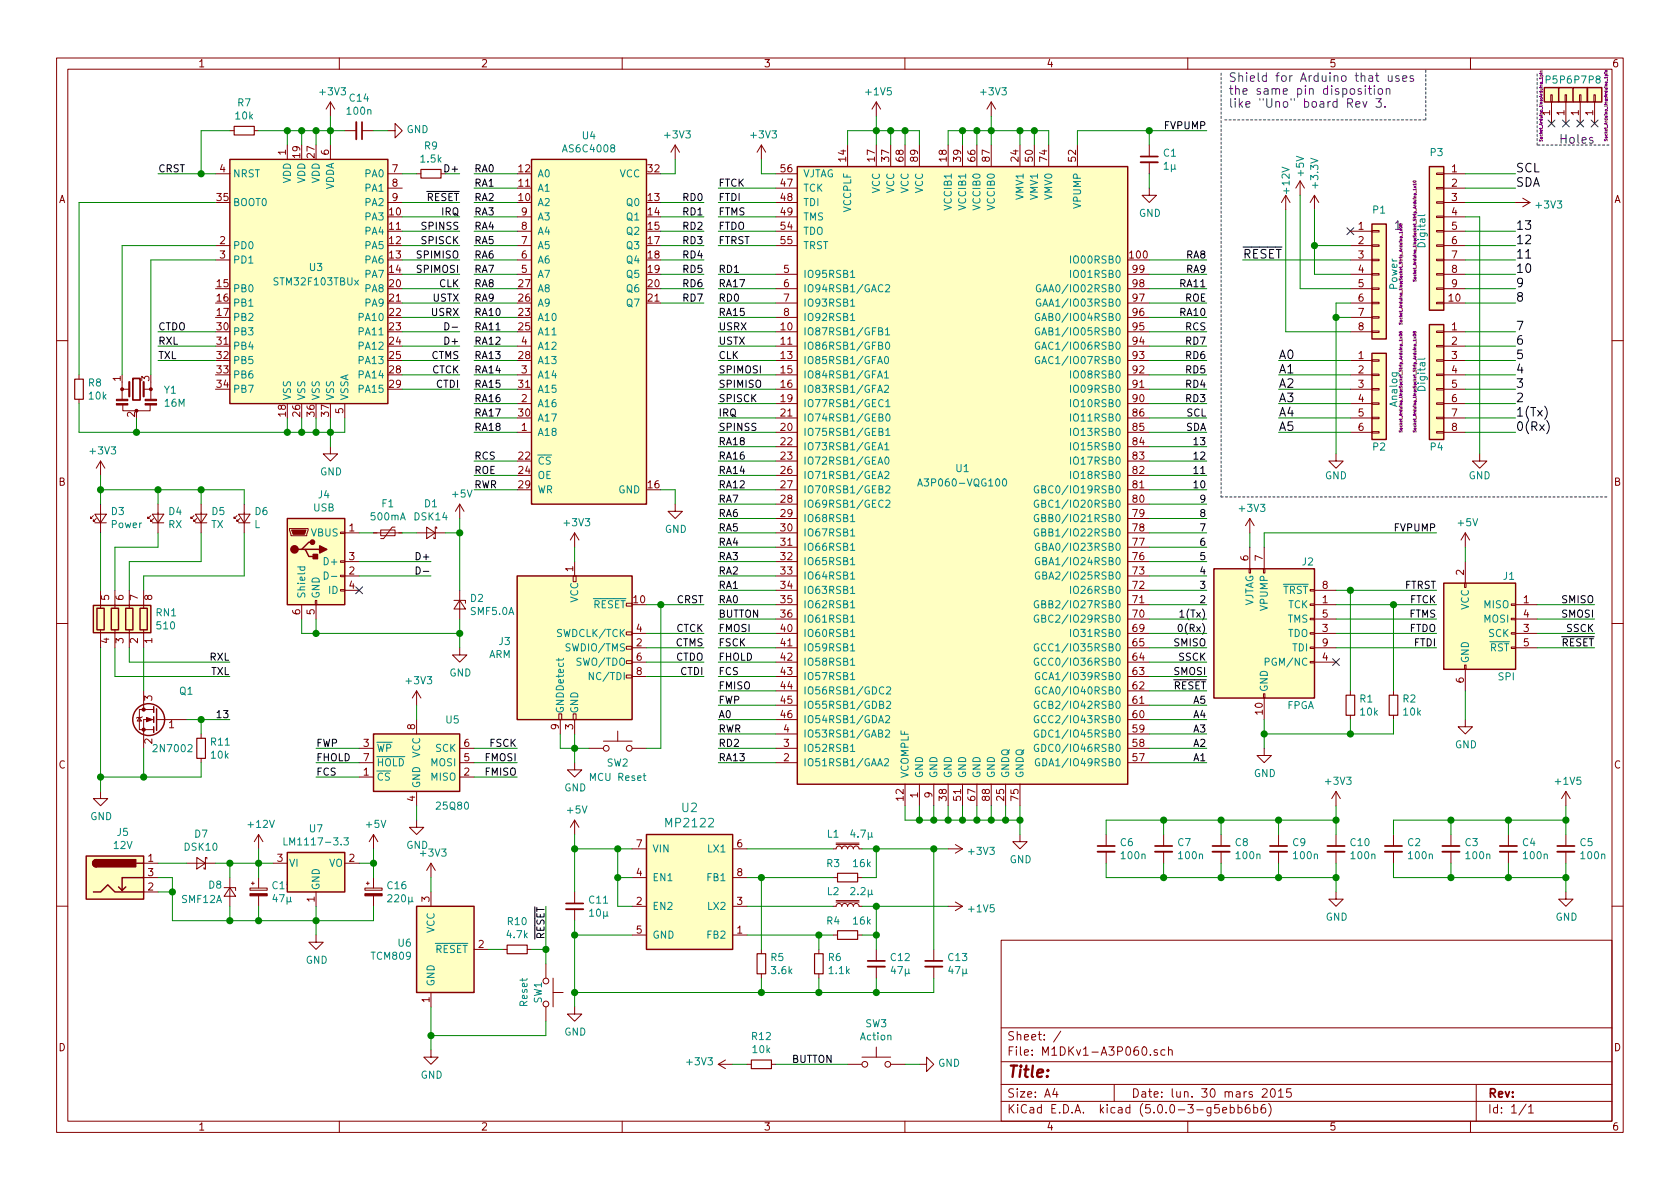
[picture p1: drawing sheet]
<svg xmlns="http://www.w3.org/2000/svg" width="297mm" height="210mm" viewBox="0 0 297 210" stroke-linecap="round" stroke-linejoin="round" font-family="sans-serif">
<defs><g id="words">
<text font-size="2.8" fill="#840000" x="178" y="190.5">Title:</text>
<g font-size="2.1" fill="#0000c2">
<text x="217.2" y="14.5">Shield for Arduino that uses</text>
<text x="217.2" y="16.8">the same pin disposition</text>
<text x="217.2" y="19">like &quot;Uno&quot; board Rev 3.</text>
<text x="275.6" y="25.4">Holes</text>
<text x="246.4" y="40.6">1</text>
</g>
<g font-size="2.1">
<text x="268" y="33">SDA</text>
<text x="268" y="30.5">SCL</text>
<text x="268" y="40.6">13</text>
<text x="219.7" y="45.7">RESET</text>
<text x="268" y="45.7">11</text>
<text x="268" y="43.2">12</text>
<text x="268" y="53.3">8</text>
<text x="268" y="50.8">9</text>
<text x="268" y="48.3">10</text>
<text x="268" y="58.4">7</text>
<text x="226.1" y="63.5">A0</text>
<text x="268" y="63.5">5</text>
<text x="268" y="61">6</text>
<text x="226.1" y="66">A1</text>
<text x="226.1" y="68.6">A2</text>
<text x="226.1" y="71.1">A3</text>
<text x="268" y="71.1">2</text>
<text x="268" y="68.6">3</text>
<text x="268" y="66">4</text>
<text x="226.1" y="73.7">A4</text>
<text x="226.1" y="76.2">A5</text>
<text x="268" y="76.2">0(Rx)</text>
<text x="268" y="73.7">1(Tx)</text>
</g>
<g font-size="2.1" fill="#008484">
<text x="120.6" y="143.6">U2</text>
<text x="118" y="146.3">MP2122</text>
</g>
<g font-size="2.1" fill="#840000">
<text x="178" y="184">Sheet: /</text>
<text x="178" y="186.7">File: M1DKv1-A3P060.sch</text>
<text x="178" y="196.9">KiCad E.D.A. kicad (5.0.0-3-g5ebb6b6)</text>
<text x="178" y="194.1">Size: A4</text>
<text x="200" y="194.1">Date: lun. 30 mars 2015</text>
<text x="263" y="194.1">Rev:</text>
<text x="263" y="196.9">Id: 1/1</text>
</g>
<g font-size="1.8" fill="#840000">
<text x="35" y="11.9">1</text>
<text x="85" y="11.9">2</text>
<text x="135" y="11.9">3</text>
<text x="185" y="11.9">4</text>
<text x="235" y="11.9">5</text>
<text x="285" y="11.9">6</text>
<text x="276.6" y="20.4" transform="rotate(-90 276.6 20.4)">1</text>
<text x="279.1" y="20.4" transform="rotate(-90 279.1 20.4)">1</text>
<text x="281.7" y="20.4" transform="rotate(-90 281.7 20.4)">1</text>
<text x="50.5" y="27.4" transform="rotate(-90 50.5 27.4)">1</text>
<text x="53.1" y="27.9" transform="rotate(-90 53.1 27.9)">19</text>
<text x="55.6" y="27.9" transform="rotate(-90 55.6 27.9)">27</text>
<text x="58.2" y="27.4" transform="rotate(-90 58.2 27.4)">6</text>
<text x="149.6" y="28.5" transform="rotate(-90 149.6 28.5)">14</text>
<text x="154.7" y="28.5" transform="rotate(-90 154.7 28.5)">17</text>
<text x="157.2" y="28.5" transform="rotate(-90 157.2 28.5)">37</text>
<text x="159.8" y="28.5" transform="rotate(-90 159.8 28.5)">68</text>
<text x="162.3" y="28.5" transform="rotate(-90 162.3 28.5)">89</text>
<text x="167.4" y="28.5" transform="rotate(-90 167.4 28.5)">18</text>
<text x="169.9" y="28.5" transform="rotate(-90 169.9 28.5)">39</text>
<text x="172.5" y="28.5" transform="rotate(-90 172.5 28.5)">66</text>
<text x="175" y="28.5" transform="rotate(-90 175 28.5)">87</text>
<text x="180.1" y="28.5" transform="rotate(-90 180.1 28.5)">24</text>
<text x="182.6" y="28.5" transform="rotate(-90 182.6 28.5)">50</text>
<text x="185.2" y="28.5" transform="rotate(-90 185.2 28.5)">74</text>
<text x="190.2" y="28.5" transform="rotate(-90 190.2 28.5)">52</text>
<text x="10.4" y="35.9">A</text>
<text x="38.4" y="35.6">35</text>
<text x="38.9" y="30.5">4</text>
<text x="69.4" y="30.5">7</text>
<text x="69.4" y="33">8</text>
<text x="69.4" y="35.6">9</text>
<text x="91.7" y="35.6">10</text>
<text x="91.7" y="33">11</text>
<text x="91.7" y="30.5">12</text>
<text x="114.6" y="30.5">32</text>
<text x="114.6" y="35.6">13</text>
<text x="138.1" y="33">47</text>
<text x="138.1" y="35.6">48</text>
<text x="138.1" y="30.5">56</text>
<text x="256.7" y="30.5">1</text>
<text x="256.7" y="33">2</text>
<text x="256.7" y="35.6">3</text>
<text x="285.4" y="35.9">A</text>
<text x="68.9" y="38.1">10</text>
<text x="68.9" y="40.6">11</text>
<text x="92.2" y="40.6">8</text>
<text x="92.2" y="38.1">9</text>
<text x="114.6" y="38.1">14</text>
<text x="114.6" y="40.6">15</text>
<text x="138.1" y="38.1">49</text>
<text x="138.1" y="40.6">54</text>
<text x="240.2" y="40.6">1</text>
<text x="256.7" y="38.1">4</text>
<text x="256.7" y="40.6">5</text>
<text x="38.9" y="43.2">2</text>
<text x="38.9" y="45.7">3</text>
<text x="68.9" y="43.2">12</text>
<text x="68.9" y="45.7">13</text>
<text x="92.2" y="45.7">6</text>
<text x="92.2" y="43.2">7</text>
<text x="114.6" y="43.2">17</text>
<text x="114.6" y="45.7">18</text>
<text x="138.1" y="43.2">55</text>
<text x="199.8" y="45.7">100</text>
<text x="240.2" y="43.2">2</text>
<text x="240.2" y="45.7">3</text>
<text x="256.7" y="43.2">6</text>
<text x="256.7" y="45.7">7</text>
<text x="38.4" y="50.8">15</text>
<text x="38.4" y="53.3">16</text>
<text x="68.9" y="48.3">14</text>
<text x="68.9" y="50.8">20</text>
<text x="68.9" y="53.3">21</text>
<text x="91.7" y="53.3">26</text>
<text x="91.7" y="50.8">27</text>
<text x="92.2" y="48.3">5</text>
<text x="114.6" y="48.3">19</text>
<text x="114.6" y="50.8">20</text>
<text x="114.6" y="53.3">21</text>
<text x="138.6" y="48.3">5</text>
<text x="138.6" y="50.8">6</text>
<text x="138.6" y="53.3">7</text>
<text x="200.3" y="53.3">97</text>
<text x="200.3" y="50.8">98</text>
<text x="200.3" y="48.3">99</text>
<text x="240.2" y="48.3">4</text>
<text x="240.2" y="50.8">5</text>
<text x="240.2" y="53.3">6</text>
<text x="256.2" y="53.3">10</text>
<text x="256.7" y="48.3">8</text>
<text x="256.7" y="50.8">9</text>
<text x="38.4" y="55.9">17</text>
<text x="38.4" y="58.4">30</text>
<text x="68.9" y="55.9">22</text>
<text x="68.9" y="58.4">23</text>
<text x="91.7" y="55.9">23</text>
<text x="91.7" y="58.4">25</text>
<text x="138.1" y="58.4">10</text>
<text x="138.6" y="55.9">8</text>
<text x="200.3" y="58.4">95</text>
<text x="200.3" y="55.9">96</text>
<text x="240.2" y="55.9">7</text>
<text x="240.2" y="58.4">8</text>
<text x="256.7" y="58.4">1</text>
<text x="38.4" y="61">31</text>
<text x="38.4" y="63.5">32</text>
<text x="68.9" y="61">24</text>
<text x="68.9" y="63.5">25</text>
<text x="91.7" y="63.5">28</text>
<text x="92.2" y="61">4</text>
<text x="138.1" y="61">11</text>
<text x="138.1" y="63.5">13</text>
<text x="200.3" y="63.5">93</text>
<text x="200.3" y="61">94</text>
<text x="240.2" y="63.5">1</text>
<text x="256.7" y="61">2</text>
<text x="256.7" y="63.5">3</text>
<text x="21.3" y="67.4" transform="rotate(-90 21.3 67.4)">1</text>
<text x="26.4" y="67.4" transform="rotate(-90 26.4 67.4)">3</text>
<text x="38.4" y="66">33</text>
<text x="38.4" y="68.6">34</text>
<text x="68.9" y="66">28</text>
<text x="68.9" y="68.6">29</text>
<text x="91.7" y="68.6">31</text>
<text x="92.2" y="71.1">2</text>
<text x="92.2" y="66">3</text>
<text x="138.1" y="66">15</text>
<text x="138.1" y="68.6">16</text>
<text x="138.1" y="71.1">19</text>
<text x="200.3" y="71.1">90</text>
<text x="200.3" y="68.6">91</text>
<text x="200.3" y="66">92</text>
<text x="240.2" y="66">2</text>
<text x="240.2" y="68.6">3</text>
<text x="240.2" y="71.1">4</text>
<text x="256.7" y="66">4</text>
<text x="256.7" y="68.6">5</text>
<text x="256.7" y="71.1">6</text>
<text x="23.9" y="73.8" transform="rotate(-90 23.9 73.8)">2</text>
<text x="50.5" y="73.6" transform="rotate(-90 50.5 73.6)">18</text>
<text x="53.1" y="73.6" transform="rotate(-90 53.1 73.6)">26</text>
<text x="55.6" y="73.6" transform="rotate(-90 55.6 73.6)">36</text>
<text x="58.2" y="73.6" transform="rotate(-90 58.2 73.6)">37</text>
<text x="60.7" y="73.1" transform="rotate(-90 60.7 73.1)">5</text>
<text x="91.7" y="73.7">30</text>
<text x="92.2" y="76.2">1</text>
<text x="138.1" y="76.2">20</text>
<text x="138.1" y="73.7">21</text>
<text x="200.3" y="76.2">85</text>
<text x="200.3" y="73.7">86</text>
<text x="240.2" y="73.7">5</text>
<text x="240.2" y="76.2">6</text>
<text x="256.7" y="73.7">7</text>
<text x="256.7" y="76.2">8</text>
<text x="91.7" y="81.3">22</text>
<text x="91.7" y="83.8">24</text>
<text x="138.1" y="78.7">22</text>
<text x="138.1" y="81.3">23</text>
<text x="138.1" y="83.8">26</text>
<text x="200.3" y="83.8">82</text>
<text x="200.3" y="81.3">83</text>
<text x="200.3" y="78.7">84</text>
<text x="10.4" y="85.9">B</text>
<text x="91.7" y="86.4">29</text>
<text x="114.6" y="86.4">16</text>
<text x="138.1" y="86.4">27</text>
<text x="138.1" y="88.9">28</text>
<text x="200.3" y="88.9">80</text>
<text x="200.3" y="86.4">81</text>
<text x="285.4" y="85.9">B</text>
<text x="61.7" y="94">1</text>
<text x="138.1" y="91.4">29</text>
<text x="138.1" y="94">30</text>
<text x="200.3" y="94">78</text>
<text x="200.3" y="91.4">79</text>
<text x="61.7" y="101.6">2</text>
<text x="61.7" y="99.1">3</text>
<text x="101.3" y="101.1" transform="rotate(-90 101.3 101.1)">1</text>
<text x="138.1" y="96.5">31</text>
<text x="138.1" y="99.1">32</text>
<text x="138.1" y="101.6">33</text>
<text x="200.3" y="101.6">73</text>
<text x="200.3" y="99.1">76</text>
<text x="200.3" y="96.5">77</text>
<text x="220.7" y="99.2" transform="rotate(-90 220.7 99.2)">6</text>
<text x="223.3" y="99.2" transform="rotate(-90 223.3 99.2)">7</text>
<text x="258.8" y="101.7" transform="rotate(-90 258.8 101.7)">2</text>
<text x="19.3" y="106.1" transform="rotate(-90 19.3 106.1)">5</text>
<text x="21.8" y="106.1" transform="rotate(-90 21.8 106.1)">6</text>
<text x="24.4" y="106.1" transform="rotate(-90 24.4 106.1)">7</text>
<text x="26.9" y="106.1" transform="rotate(-90 26.9 106.1)">8</text>
<text x="61.7" y="104.1">4</text>
<text x="112.1" y="106.7">10</text>
<text x="138.1" y="104.1">34</text>
<text x="138.1" y="106.7">35</text>
<text x="200.3" y="106.7">71</text>
<text x="200.3" y="104.1">72</text>
<text x="233.8" y="106.7">1</text>
<text x="233.8" y="104.1">8</text>
<text x="269.4" y="106.7">1</text>
<text x="19.3" y="113.8" transform="rotate(-90 19.3 113.8)">4</text>
<text x="21.8" y="113.8" transform="rotate(-90 21.8 113.8)">3</text>
<text x="24.4" y="113.8" transform="rotate(-90 24.4 113.8)">2</text>
<text x="26.9" y="113.8" transform="rotate(-90 26.9 113.8)">1</text>
<text x="53.1" y="108.7" transform="rotate(-90 53.1 108.7)">6</text>
<text x="55.6" y="108.7" transform="rotate(-90 55.6 108.7)">5</text>
<text x="112.5" y="111.8">4</text>
<text x="138.1" y="109.2">36</text>
<text x="138.1" y="111.8">40</text>
<text x="200.3" y="111.8">69</text>
<text x="200.3" y="109.2">70</text>
<text x="233.8" y="111.8">3</text>
<text x="233.8" y="109.2">5</text>
<text x="269.4" y="111.8">3</text>
<text x="269.4" y="109.2">4</text>
<text x="112.5" y="114.3">2</text>
<text x="112.5" y="116.8">6</text>
<text x="112.5" y="119.4">8</text>
<text x="138.1" y="114.3">41</text>
<text x="138.1" y="116.8">42</text>
<text x="138.1" y="119.4">43</text>
<text x="200.3" y="119.4">63</text>
<text x="200.3" y="116.8">64</text>
<text x="200.3" y="114.3">65</text>
<text x="233.8" y="116.8">4</text>
<text x="233.8" y="114.3">9</text>
<text x="269.4" y="114.3">5</text>
<text x="26.9" y="123.9" transform="rotate(-90 26.9 123.9)">3</text>
<text x="138.1" y="121.9">44</text>
<text x="138.1" y="124.5">45</text>
<text x="200.3" y="124.5">61</text>
<text x="200.3" y="121.9">62</text>
<text x="258.8" y="120.7" transform="rotate(-90 258.8 120.7)">6</text>
<text x="26.9" y="131.5" transform="rotate(-90 26.9 131.5)">2</text>
<text x="29.9" y="128.8">1</text>
<text x="73.4" y="129" transform="rotate(-90 73.4 129)">8</text>
<text x="98.8" y="129" transform="rotate(-90 98.8 129)">9</text>
<text x="101.3" y="129" transform="rotate(-90 101.3 129)">3</text>
<text x="138.1" y="127">46</text>
<text x="138.6" y="129.5">4</text>
<text x="200.3" y="129.5">59</text>
<text x="200.3" y="127">60</text>
<text x="223.3" y="126.3" transform="rotate(-90 223.3 126.3)">10</text>
<text x="10.4" y="135.9">C</text>
<text x="64.3" y="137.2">1</text>
<text x="64.3" y="132.1">3</text>
<text x="64.3" y="134.6">7</text>
<text x="82.1" y="137.2">2</text>
<text x="82.1" y="134.6">5</text>
<text x="82.1" y="132.1">6</text>
<text x="138.6" y="134.6">2</text>
<text x="138.6" y="132.1">3</text>
<text x="200.3" y="134.6">57</text>
<text x="200.3" y="132.1">58</text>
<text x="285.4" y="135.9">C</text>
<text x="73.4" y="141.7" transform="rotate(-90 73.4 141.7)">4</text>
<text x="159.8" y="141.5" transform="rotate(-90 159.8 141.5)">12</text>
<text x="162.3" y="141.1" transform="rotate(-90 162.3 141.1)">1</text>
<text x="164.8" y="141.1" transform="rotate(-90 164.8 141.1)">9</text>
<text x="167.4" y="141.5" transform="rotate(-90 167.4 141.5)">38</text>
<text x="169.9" y="141.5" transform="rotate(-90 169.9 141.5)">51</text>
<text x="172.5" y="141.5" transform="rotate(-90 172.5 141.5)">67</text>
<text x="175" y="141.5" transform="rotate(-90 175 141.5)">88</text>
<text x="177.5" y="141.5" transform="rotate(-90 177.5 141.5)">25</text>
<text x="180.1" y="141.5" transform="rotate(-90 180.1 141.5)">75</text>
<text x="112.5" y="149.9">7</text>
<text x="130.3" y="149.9">6</text>
<text x="26.2" y="152.4">1</text>
<text x="26.2" y="154.9">3</text>
<text x="49" y="152.4">3</text>
<text x="61.7" y="152.4">2</text>
<text x="112.5" y="154.9">4</text>
<text x="130.3" y="154.9">8</text>
<text x="26.2" y="157.5">2</text>
<text x="55.6" y="159.5" transform="rotate(-90 55.6 159.5)">1</text>
<text x="75.9" y="159.5" transform="rotate(-90 75.9 159.5)">3</text>
<text x="112.5" y="160">2</text>
<text x="130.3" y="160">3</text>
<text x="84.6" y="167.6">2</text>
<text x="112.5" y="165.1">5</text>
<text x="130.3" y="165.1">1</text>
<text x="75.9" y="177.3" transform="rotate(-90 75.9 177.3)">1</text>
<text x="10.4" y="185.9">D</text>
<text x="285.4" y="185.9">D</text>
<text x="35" y="199.9">1</text>
<text x="85" y="199.9">2</text>
<text x="135" y="199.9">3</text>
<text x="185" y="199.9">4</text>
<text x="235" y="199.9">5</text>
<text x="285" y="199.9">6</text>
</g>
<g font-size="1.8" fill="#008484">
<text x="56.7" y="16.9">+3V3</text>
<text x="61.9" y="18">C14</text>
<text x="153.2" y="16.9">+1V5</text>
<text x="173.6" y="16.9">+3V3</text>
<text x="273.3" y="14.8">P5 P6 P7 P8</text>
<text x="41.7" y="21.1">10k</text>
<text x="42.1" y="18.8">R7</text>
<text x="61.5" y="20.3">100n</text>
<text x="71.9" y="23.5">GND</text>
<text x="74.5" y="28.7">1.5k</text>
<text x="75.1" y="26.4">R9</text>
<text x="99.8" y="26.9">AS6C4008</text>
<text x="103" y="24.6">U4</text>
<text x="117.7" y="24.5">+3V3</text>
<text x="132.9" y="24.5">+3V3</text>
<text x="205.7" y="27.7">C1</text>
<text x="252.9" y="27.6">P3</text>
<text x="41.1" y="31.4">NRST</text>
<text x="51.4" y="32.4" transform="rotate(-90 51.4 32.4)">VDD</text>
<text x="54" y="32.4" transform="rotate(-90 54 32.4)">VDD</text>
<text x="56.5" y="32.4" transform="rotate(-90 56.5 32.4)">VDD</text>
<text x="59.1" y="33.7" transform="rotate(-90 59.1 33.7)">VDDA</text>
<text x="64.6" y="31.4">PA0</text>
<text x="64.6" y="33.9">PA1</text>
<text x="95" y="33.9">A1</text>
<text x="95" y="31.4">A0</text>
<text x="109.6" y="31.4">VCC</text>
<text x="142" y="33.9">TCK</text>
<text x="142" y="31.4">VJTAG</text>
<text x="155.6" y="34.2" transform="rotate(-90 155.6 34.2)">VCC</text>
<text x="158.1" y="34.2" transform="rotate(-90 158.1 34.2)">VCC</text>
<text x="160.7" y="34.2" transform="rotate(-90 160.7 34.2)">VCC</text>
<text x="163.2" y="34.2" transform="rotate(-90 163.2 34.2)">VCC</text>
<text x="181" y="35.3" transform="rotate(-90 181 35.3)">VMV1</text>
<text x="183.5" y="35.3" transform="rotate(-90 183.5 35.3)">VMV1</text>
<text x="186.1" y="35.3" transform="rotate(-90 186.1 35.3)">VMV0</text>
<text x="205.9" y="30">1µ</text>
<text x="228" y="34.1" transform="rotate(-90 228 34.1)">+12V</text>
<text x="230.6" y="31.1" transform="rotate(-90 230.6 31.1)">+5V</text>
<text x="233.1" y="33.1" transform="rotate(-90 233.1 33.1)">+3.3V</text>
<text x="41.1" y="36.4">BOOT0</text>
<text x="64.6" y="36.4">PA2</text>
<text x="64.6" y="39">PA3</text>
<text x="64.6" y="41.5">PA4</text>
<text x="95" y="36.4">A2</text>
<text x="95" y="41.5">A4</text>
<text x="95" y="39">A3</text>
<text x="110.9" y="36.4">Q0</text>
<text x="110.9" y="39">Q1</text>
<text x="110.9" y="41.5">Q2</text>
<text x="142" y="36.4">TDI</text>
<text x="142" y="39">TMS</text>
<text x="142" y="41.5">TDO</text>
<text x="150.5" y="37.6" transform="rotate(-90 150.5 37.6)">VCCPLF</text>
<text x="168.3" y="37" transform="rotate(-90 168.3 37)">VCCIB1</text>
<text x="170.8" y="37" transform="rotate(-90 170.8 37)">VCCIB1</text>
<text x="173.4" y="37" transform="rotate(-90 173.4 37)">VCCIB0</text>
<text x="175.9" y="37" transform="rotate(-90 175.9 37)">VCCIB0</text>
<text x="191.1" y="36.8" transform="rotate(-90 191.1 36.8)">VPUMP</text>
<text x="201.4" y="38.3">GND</text>
<text x="242.8" y="37.8">P1</text>
<text x="271.8" y="36.9">+3V3</text>
<text x="41.1" y="44.1">PD0</text>
<text x="41.1" y="46.6">PD1</text>
<text x="54.8" y="47.9">U3</text>
<text x="64.6" y="44.1">PA5</text>
<text x="64.6" y="46.6">PA6</text>
<text x="95" y="46.6">A6</text>
<text x="95" y="44.1">A5</text>
<text x="110.9" y="44.1">Q3</text>
<text x="110.9" y="46.6">Q4</text>
<text x="142" y="44.1">TRST</text>
<text x="189.8" y="46.6">IO00RSB0</text>
<text x="41.1" y="51.7">PB0</text>
<text x="48.7" y="50.5">STM32F103TBUx</text>
<text x="64.6" y="49.1">PA7</text>
<text x="64.6" y="51.7">PA8</text>
<text x="95" y="51.7">A8</text>
<text x="95" y="49.1">A7</text>
<text x="110.9" y="49.1">Q5</text>
<text x="110.9" y="51.7">Q6</text>
<text x="142" y="49.1">IO95RSB1</text>
<text x="142" y="51.7">IO94RSB1/GAC2</text>
<text x="184.4" y="51.7">GAA0/IO02RSB0</text>
<text x="189.8" y="49.1">IO01RSB0</text>
<text x="41.1" y="54.2">PB1</text>
<text x="41.1" y="56.8">PB2</text>
<text x="41.1" y="59.3">PB3</text>
<text x="63.7" y="56.8">PA10</text>
<text x="63.7" y="59.3">PA11</text>
<text x="64.6" y="54.2">PA9</text>
<text x="95" y="56.8">A10</text>
<text x="95" y="59.3">A11</text>
<text x="95" y="54.2">A9</text>
<text x="110.9" y="54.2">Q7</text>
<text x="142" y="59.3">IO87RSB1/GFB1</text>
<text x="142" y="54.2">IO93RSB1</text>
<text x="142" y="56.8">IO92RSB1</text>
<text x="184.4" y="59.3">GAB1/IO05RSB0</text>
<text x="184.4" y="56.8">GAB0/IO04RSB0</text>
<text x="184.4" y="54.2">GAA1/IO03RSB0</text>
<text x="41.1" y="61.8">PB4</text>
<text x="41.1" y="64.4">PB5</text>
<text x="63.7" y="61.8">PA12</text>
<text x="63.7" y="64.4">PA13</text>
<text x="95" y="64.4">A13</text>
<text x="95" y="61.8">A12</text>
<text x="142" y="61.8">IO86RSB1/GFB0</text>
<text x="142" y="64.4">IO85RSB1/GFA0</text>
<text x="184.4" y="64.4">GAC1/IO07RSB0</text>
<text x="184.4" y="61.8">GAC1/IO06RSB0</text>
<text x="15.7" y="68.3">R8</text>
<text x="15.8" y="70.7">10k</text>
<text x="29.1" y="69.6">Y1</text>
<text x="29.2" y="71.9">16M</text>
<text x="41.1" y="66.9">PB6</text>
<text x="41.1" y="69.5">PB7</text>
<text x="51.4" y="70.9" transform="rotate(-90 51.4 70.9)">VSS</text>
<text x="54" y="70.9" transform="rotate(-90 54 70.9)">VSS</text>
<text x="56.5" y="70.9" transform="rotate(-90 56.5 70.9)">VSS</text>
<text x="59.1" y="70.9" transform="rotate(-90 59.1 70.9)">VSS</text>
<text x="61.6" y="70.9" transform="rotate(-90 61.6 70.9)">VSSA</text>
<text x="63.7" y="66.9">PA14</text>
<text x="63.7" y="69.5">PA15</text>
<text x="95" y="66.9">A14</text>
<text x="95" y="69.5">A15</text>
<text x="142" y="66.9">IO84RSB1/GFA1</text>
<text x="142" y="69.5">IO83RSB1/GFA2</text>
<text x="189.8" y="69.5">IO09RSB0</text>
<text x="189.8" y="66.9">IO08RSB0</text>
<text x="95" y="77.1">A18</text>
<text x="95" y="72">A16</text>
<text x="95" y="74.5">A17</text>
<text x="142" y="72">IO77RSB1/GEC1</text>
<text x="142" y="77.1">IO75RSB1/GEB1</text>
<text x="142" y="74.5">IO74RSB1/GEB0</text>
<text x="189.8" y="77.1">IO13RSB0</text>
<text x="189.8" y="74.5">IO11RSB0</text>
<text x="189.8" y="72">IO10RSB0</text>
<text x="16.1" y="80.4">+3V3</text>
<text x="95" y="82.2">CS</text>
<text x="142" y="79.6">IO73RSB1/GEA1</text>
<text x="142" y="82.2">IO72RSB1/GEA0</text>
<text x="169.1" y="83.5">U1</text>
<text x="189.8" y="82.2">IO17RSB0</text>
<text x="189.8" y="79.6">IO15RSB0</text>
<text x="242.8" y="79.7">P2</text>
<text x="252.9" y="79.7">P4</text>
<text x="56.3" y="88.1">J4</text>
<text x="56.6" y="84.1">GND</text>
<text x="67.6" y="89.7">F1</text>
<text x="75.1" y="89.7">D1</text>
<text x="80.1" y="88">+5V</text>
<text x="95" y="84.7">OE</text>
<text x="95" y="87.2">WR</text>
<text x="109.3" y="87.2">GND</text>
<text x="142" y="84.7">IO71RSB1/GEA2</text>
<text x="142" y="87.2">IO70RSB1/GEB2</text>
<text x="142" y="89.8">IO69RSB1/GEC2</text>
<text x="163.2" y="86">A3P060-VQG100</text>
<text x="184.4" y="89.8">GBC1/IO20RSB0</text>
<text x="184.4" y="87.2">GBC0/IO19RSB0</text>
<text x="189.8" y="84.7">IO18RSB0</text>
<text x="234.3" y="84.8">GND</text>
<text x="259.7" y="84.8">GND</text>
<text x="19.7" y="91.1">D3</text>
<text x="19.7" y="93.4">Power</text>
<text x="29.8" y="93.4">RX</text>
<text x="29.9" y="91.1">D4</text>
<text x="37.3" y="93.4">TX</text>
<text x="37.5" y="91.1">D5</text>
<text x="45" y="93.4">L</text>
<text x="45.1" y="91.1">D6</text>
<text x="55" y="94.9">VBUS</text>
<text x="55.4" y="90.4">USB</text>
<text x="65.7" y="92">500mA</text>
<text x="73.3" y="92">DSK14</text>
<text x="99.9" y="93.1">+3V3</text>
<text x="117.6" y="94.2">GND</text>
<text x="142" y="92.3">IO68RSB1</text>
<text x="142" y="94.9">IO67RSB1</text>
<text x="184.4" y="94.9">GBB1/IO22RSB0</text>
<text x="184.4" y="92.3">GBB0/IO21RSB0</text>
<text x="219.3" y="90.5">+3V3</text>
<text x="257.9" y="93.1">+5V</text>
<text x="57.6" y="99.9">D+</text>
<text x="142" y="97.4">IO66RSB1</text>
<text x="142" y="99.9">IO65RSB1</text>
<text x="184.4" y="99.9">GBA1/IO24RSB0</text>
<text x="184.4" y="97.4">GBA0/IO23RSB0</text>
<text x="230.3" y="100">J2</text>
<text x="54" y="105.9" transform="rotate(-90 54 105.9)">Shield</text>
<text x="56.5" y="105.9" transform="rotate(-90 56.5 105.9)">GND</text>
<text x="58.2" y="105">ID</text>
<text x="83.2" y="106.4">D2</text>
<text x="102.2" y="106.6" transform="rotate(-90 102.2 106.6)">VCC</text>
<text x="104.9" y="107.6">RESET</text>
<text x="142" y="102.5">IO64RSB1</text>
<text x="142" y="105">IO63RSB1</text>
<text x="142" y="107.6">IO62RSB1</text>
<text x="184.4" y="107.6">GBB2/IO27RSB0</text>
<text x="184.4" y="102.5">GBA2/IO25RSB0</text>
<text x="189.8" y="105">IO26RSB0</text>
<text x="221.6" y="107.5" transform="rotate(-90 221.6 107.5)">VJTAG</text>
<text x="224.2" y="107.9" transform="rotate(-90 224.2 107.9)">VPUMP</text>
<text x="226.8" y="105">TRST</text>
<text x="227.8" y="107.6">TCK</text>
<text x="259.7" y="107.9" transform="rotate(-90 259.7 107.9)">VCC</text>
<text x="262.4" y="107.6">MISO</text>
<text x="265.8" y="102.5">J1</text>
<text x="27.7" y="109">RN1</text>
<text x="27.8" y="111.3">510</text>
<text x="83.3" y="108.8">SMF5.0A</text>
<text x="98.9" y="112.6">SWDCLK/TCK</text>
<text x="142" y="110.1">IO61RSB1</text>
<text x="142" y="112.6">IO60RSB1</text>
<text x="184.4" y="110.1">GBC2/IO29RSB0</text>
<text x="189.8" y="112.6">IO31RSB0</text>
<text x="227.7" y="112.6">TDO</text>
<text x="227.7" y="110.1">TMS</text>
<text x="262.4" y="110.1">MOSI</text>
<text x="263.2" y="112.6">SCK</text>
<text x="79.5" y="119.6">GND</text>
<text x="86.4" y="116.4">ARM</text>
<text x="88.3" y="114.1">J3</text>
<text x="100.5" y="115.2">SWDIO/TMS</text>
<text x="102.3" y="117.7">SWO/TDO</text>
<text x="142" y="115.2">IO59RSB1</text>
<text x="142" y="117.7">IO58RSB1</text>
<text x="184.4" y="117.7">GCC0/IO36RSB0</text>
<text x="184.4" y="115.2">GCC1/IO35RSB0</text>
<text x="224.3" y="117.7">PGM/NC</text>
<text x="228.5" y="115.2">TDI</text>
<text x="259.7" y="117.3" transform="rotate(-90 259.7 117.3)">GND</text>
<text x="263.4" y="115.2">RST</text>
<text x="31.8" y="122.9">Q1</text>
<text x="72" y="121">+3V3</text>
<text x="104.9" y="120.3">NC/TDI</text>
<text x="142" y="120.3">IO57RSB1</text>
<text x="142" y="122.8">IO56RSB1/GDC2</text>
<text x="142" y="125.3">IO55RSB1/GDB2</text>
<text x="184.4" y="125.3">GCB2/IO42RSB0</text>
<text x="184.4" y="122.8">GCA0/IO40RSB0</text>
<text x="184.4" y="120.3">GCA1/IO39RSB0</text>
<text x="224.2" y="122.4" transform="rotate(-90 224.2 122.4)">GND</text>
<text x="227.5" y="125.4">FPGA</text>
<text x="240.5" y="124.2">R1</text>
<text x="248.1" y="124.2">R2</text>
<text x="264.9" y="120.3">SPI</text>
<text x="37.3" y="131.8">R11</text>
<text x="78.9" y="127.9">U5</text>
<text x="99.7" y="126.2" transform="rotate(-90 99.7 126.2)">GNDDetect</text>
<text x="102.2" y="126.2" transform="rotate(-90 102.2 126.2)">GND</text>
<text x="142" y="130.4">IO53RSB1/GAB2</text>
<text x="142" y="127.9">IO54RSB1/GDA2</text>
<text x="184.4" y="130.4">GDC1/IO45RSB0</text>
<text x="184.4" y="127.9">GCC2/IO43RSB0</text>
<text x="240.6" y="126.5">10k</text>
<text x="248.2" y="126.5">10k</text>
<text x="27.4" y="133">2N7002</text>
<text x="37.4" y="134.2">10k</text>
<text x="66.5" y="133">WP</text>
<text x="66.5" y="135.5">HOLD</text>
<text x="74.3" y="134" transform="rotate(-90 74.3 134)">VCC</text>
<text x="76.3" y="135.5">MOSI</text>
<text x="77" y="133">SCK</text>
<text x="107.3" y="135.6">SW2</text>
<text x="142" y="135.5">IO51RSB1/GAA2</text>
<text x="142" y="133">IO52RSB1</text>
<text x="160.7" y="137.7" transform="rotate(-90 160.7 137.7)">VCOMPLF</text>
<text x="163.2" y="137.7" transform="rotate(-90 163.2 137.7)">GND</text>
<text x="165.7" y="137.7" transform="rotate(-90 165.7 137.7)">GND</text>
<text x="168.3" y="137.7" transform="rotate(-90 168.3 137.7)">GND</text>
<text x="170.8" y="137.7" transform="rotate(-90 170.8 137.7)">GND</text>
<text x="173.4" y="137.7" transform="rotate(-90 173.4 137.7)">GND</text>
<text x="175.9" y="137.7" transform="rotate(-90 175.9 137.7)">GND</text>
<text x="178.4" y="137.7" transform="rotate(-90 178.4 137.7)">GNDQ</text>
<text x="181" y="137.7" transform="rotate(-90 181 137.7)">GNDQ</text>
<text x="184.4" y="135.5">GDA1/IO49RSB0</text>
<text x="184.4" y="133">GDC0/IO46RSB0</text>
<text x="221.7" y="137.4">GND</text>
<text x="257.3" y="132.3">GND</text>
<text x="66.5" y="138">CS</text>
<text x="74.3" y="139.4" transform="rotate(-90 74.3 139.4)">GND</text>
<text x="76.3" y="138">MISO</text>
<text x="77.4" y="143.2">25Q80</text>
<text x="99.8" y="139.9">GND</text>
<text x="100.4" y="143.9">+5V</text>
<text x="104.5" y="138.1">MCU Reset</text>
<text x="234.5" y="138.8">+3V3</text>
<text x="275.2" y="138.8">+1V5</text>
<text x="16" y="145">GND</text>
<text x="20.8" y="147.8">J5</text>
<text x="34.4" y="148.1">D7</text>
<text x="44" y="146.4">+12V</text>
<text x="51.1" y="149.5">LM1117-3.3</text>
<text x="54.8" y="147.2">U7</text>
<text x="64.8" y="146.4">+5V</text>
<text x="146.3" y="148.1">L1</text>
<text x="150.6" y="148.1">4.7µ</text>
<text x="198.1" y="149.6">C6</text>
<text x="208.3" y="149.6">C7</text>
<text x="218.4" y="149.6">C8</text>
<text x="228.6" y="149.6">C9</text>
<text x="238.8" y="149.6">C10</text>
<text x="248.9" y="149.6">C2</text>
<text x="259.1" y="149.6">C3</text>
<text x="269.2" y="149.6">C4</text>
<text x="279.4" y="149.6">C5</text>
<text x="20.1" y="150.1">12V</text>
<text x="32.7" y="150.4">DSK10</text>
<text x="51.1" y="153.3">VI</text>
<text x="58.1" y="153.3">VO</text>
<text x="71.8" y="150.1">GND</text>
<text x="74.5" y="151.5">+3V3</text>
<text x="115.3" y="155.8">EN1</text>
<text x="115.3" y="150.7">VIN</text>
<text x="125.2" y="155.8">FB1</text>
<text x="125.3" y="150.7">LX1</text>
<text x="146.2" y="153.3">R3</text>
<text x="150.9" y="153.3">16k</text>
<text x="171.4" y="151.2">+3V3</text>
<text x="178.5" y="152.6">GND</text>
<text x="198.4" y="151.9">100n</text>
<text x="208.5" y="151.9">100n</text>
<text x="218.7" y="151.9">100n</text>
<text x="228.9" y="151.9">100n</text>
<text x="239" y="151.9">100n</text>
<text x="249.2" y="151.9">100n</text>
<text x="259.3" y="151.9">100n</text>
<text x="269.5" y="151.9">100n</text>
<text x="279.7" y="151.9">100n</text>
<text x="32.2" y="159.7">SMF12A</text>
<text x="36.9" y="157.1">D8</text>
<text x="48.2" y="157.2">C15</text>
<text x="48.4" y="159.6">47µ</text>
<text x="56.5" y="157.5" transform="rotate(-90 56.5 157.5)">GND</text>
<text x="68.6" y="157.2">C16</text>
<text x="68.8" y="159.6">220µ</text>
<text x="104.2" y="159.8">C11</text>
<text x="115.3" y="160.9">EN2</text>
<text x="125.3" y="160.9">LX2</text>
<text x="146.3" y="158.3">L2</text>
<text x="150.6" y="158.3">2.2µ</text>
<text x="171.4" y="161.3">+1V5</text>
<text x="70.4" y="167.4">U6</text>
<text x="76.8" y="165" transform="rotate(-90 76.8 165)">VCC</text>
<text x="89.7" y="165.9">4.7k</text>
<text x="89.8" y="163.6">R10</text>
<text x="104.4" y="162.1">10µ</text>
<text x="115.3" y="166">GND</text>
<text x="125.2" y="166">FB2</text>
<text x="146.2" y="163.5">R4</text>
<text x="150.9" y="163.5">16k</text>
<text x="234.4" y="162.8">GND</text>
<text x="275" y="162.8">GND</text>
<text x="54.1" y="170.4">GND</text>
<text x="65.8" y="169.7">TCM809</text>
<text x="76.9" y="168.5">RESET</text>
<text x="136.3" y="169.9">R5</text>
<text x="136.5" y="172.3">3.6k</text>
<text x="146.5" y="169.9">R6</text>
<text x="146.7" y="172.3">1.1k</text>
<text x="157.6" y="169.9">C12</text>
<text x="157.7" y="172.3">47µ</text>
<text x="167.7" y="169.9">C13</text>
<text x="167.9" y="172.3">47µ</text>
<text x="76.8" y="174.5" transform="rotate(-90 76.8 174.5)">GND</text>
<text x="93.3" y="177.9" transform="rotate(-90 93.3 177.9)">Reset</text>
<text x="95.8" y="177.4" transform="rotate(-90 95.8 177.4)">SW1</text>
<text x="99.8" y="183.1">GND</text>
<text x="133" y="183.9">R12</text>
<text x="152.2" y="184">Action</text>
<text x="153" y="181.7">SW3</text>
<text x="74.4" y="190.7">GND</text>
<text x="121.6" y="188.4">+3V3</text>
<text x="133.1" y="186.2">10k</text>
<text x="165.9" y="188.6">GND</text>
</g>
<g font-size="1.8">
<text x="206" y="22.9">FVPUMP</text>
<text x="27.9" y="30.5">CRST</text>
<text x="75.4" y="35.6">RESET</text>
<text x="83.8" y="30.5">RA0</text>
<text x="83.8" y="33">RA1</text>
<text x="83.8" y="35.6">RA2</text>
<text x="120.9" y="35.6">RD0</text>
<text x="127" y="33">FTCK</text>
<text x="127" y="35.6">FTDI</text>
<text x="74.8" y="40.6">SPINSS</text>
<text x="78.1" y="38.1">IRQ</text>
<text x="83.8" y="38.1">RA3</text>
<text x="83.8" y="40.6">RA4</text>
<text x="120.9" y="38.1">RD1</text>
<text x="120.9" y="40.6">RD2</text>
<text x="127" y="38.1">FTMS</text>
<text x="127" y="40.6">FTDO</text>
<text x="73.9" y="45.7">SPIMISO</text>
<text x="74.7" y="43.2">SPISCK</text>
<text x="83.8" y="43.2">RA5</text>
<text x="83.8" y="45.7">RA6</text>
<text x="120.9" y="43.2">RD3</text>
<text x="120.9" y="45.7">RD4</text>
<text x="127" y="43.2">FTRST</text>
<text x="209.8" y="45.7">RA8</text>
<text x="73.9" y="48.3">SPIMOSI</text>
<text x="76.6" y="53.3">USTX</text>
<text x="77.6" y="50.8">CLK</text>
<text x="83.8" y="48.3">RA7</text>
<text x="83.8" y="50.8">RA8</text>
<text x="83.8" y="53.3">RA9</text>
<text x="120.9" y="48.3">RD5</text>
<text x="120.9" y="50.8">RD6</text>
<text x="120.9" y="53.3">RD7</text>
<text x="127" y="48.3">RD1</text>
<text x="127" y="50.8">RA17</text>
<text x="127" y="53.3">RD0</text>
<text x="208.8" y="50.8">RA11</text>
<text x="209.5" y="53.3">ROE</text>
<text x="209.8" y="48.3">RA9</text>
<text x="27.9" y="58.4">CTDO</text>
<text x="76.4" y="55.9">USRX</text>
<text x="83.8" y="55.9">RA10</text>
<text x="83.8" y="58.4">RA11</text>
<text x="127" y="58.4">USRX</text>
<text x="127" y="55.9">RA15</text>
<text x="208.8" y="55.9">RA10</text>
<text x="209.6" y="58.4">RCS</text>
<text x="27.9" y="61">RXL</text>
<text x="27.9" y="63.5">TXL</text>
<text x="76.3" y="63.5">CTMS</text>
<text x="79" y="61">D+</text>
<text x="83.8" y="61">RA12</text>
<text x="83.8" y="63.5">RA13</text>
<text x="127" y="63.5">CLK</text>
<text x="127" y="61">USTX</text>
<text x="209.8" y="63.5">RD6</text>
<text x="209.8" y="61">RD7</text>
<text x="76.4" y="66">CTCK</text>
<text x="77.2" y="68.6">CTDI</text>
<text x="83.8" y="66">RA14</text>
<text x="83.8" y="68.6">RA15</text>
<text x="83.8" y="71.1">RA16</text>
<text x="127" y="66">SPIMOSI</text>
<text x="127" y="68.6">SPIMISO</text>
<text x="127" y="71.1">SPISCK</text>
<text x="209.8" y="71.1">RD3</text>
<text x="209.8" y="68.6">RD4</text>
<text x="209.8" y="66">RD5</text>
<text x="83.8" y="73.7">RA17</text>
<text x="83.8" y="76.2">RA18</text>
<text x="127" y="76.2">SPINSS</text>
<text x="127" y="73.7">IRQ</text>
<text x="209.6" y="76.2">SDA</text>
<text x="209.8" y="73.7">SCL</text>
<text x="83.8" y="81.3">RCS</text>
<text x="83.8" y="83.8">ROE</text>
<text x="127" y="81.3">RA16</text>
<text x="127" y="78.7">RA18</text>
<text x="127" y="83.8">RA14</text>
<text x="211.4" y="83.8">11</text>
<text x="211.4" y="81.3">12</text>
<text x="211.4" y="78.7">13</text>
<text x="83.8" y="86.4">RWR</text>
<text x="127" y="86.4">RA12</text>
<text x="127" y="88.9">RA7</text>
<text x="211.4" y="86.4">10</text>
<text x="212.4" y="88.9">9</text>
<text x="127" y="91.4">RA6</text>
<text x="127" y="94">RA5</text>
<text x="212.4" y="94">7</text>
<text x="212.4" y="91.4">8</text>
<text x="246.6" y="94">FVPUMP</text>
<text x="73.9" y="99.1">D+</text>
<text x="127" y="96.5">RA4</text>
<text x="127" y="99.1">RA3</text>
<text x="127" y="101.6">RA2</text>
<text x="212.4" y="101.6">4</text>
<text x="212.4" y="99.1">5</text>
<text x="212.4" y="96.5">6</text>
<text x="119.6" y="106.7">CRST</text>
<text x="127" y="104.1">RA1</text>
<text x="127" y="106.7">RA0</text>
<text x="212.4" y="106.7">2</text>
<text x="212.4" y="104.1">3</text>
<text x="248.3" y="104.1">FTRST</text>
<text x="249.3" y="106.7">FTCK</text>
<text x="276.3" y="106.7">SMISO</text>
<text x="119.6" y="111.8">CTCK</text>
<text x="127" y="111.8">FMOSI</text>
<text x="127" y="109.2">BUTTON</text>
<text x="208.9" y="111.8">0(Rx)</text>
<text x="209.1" y="109.2">1(Tx)</text>
<text x="249.2" y="109.2">FTMS</text>
<text x="249.2" y="111.8">FTDO</text>
<text x="276.3" y="109.2">SMOSI</text>
<text x="277" y="111.8">SSCK</text>
<text x="37.1" y="116.8">RXL</text>
<text x="37.3" y="119.4">TXL</text>
<text x="119.5" y="114.3">CTMS</text>
<text x="119.5" y="116.8">CTDO</text>
<text x="120.3" y="119.4">CTDI</text>
<text x="127" y="114.3">FSCK</text>
<text x="127" y="116.8">FHOLD</text>
<text x="127" y="119.4">FCS</text>
<text x="207.7" y="114.3">SMISO</text>
<text x="207.7" y="119.4">SMOSI</text>
<text x="208.5" y="116.8">SSCK</text>
<text x="250.1" y="114.3">FTDI</text>
<text x="276" y="114.3">RESET</text>
<text x="127" y="124.5">FWP</text>
<text x="127" y="121.9">FMISO</text>
<text x="207.5" y="121.9">RESET</text>
<text x="211.1" y="124.5">A5</text>
<text x="38.7" y="127">13</text>
<text x="127" y="127">A0</text>
<text x="127" y="129.5">RWR</text>
<text x="211.1" y="127">A4</text>
<text x="211.1" y="129.5">A3</text>
<text x="55.9" y="132.1">FWP</text>
<text x="55.9" y="134.6">FHOLD</text>
<text x="55.9" y="137.2">FCS</text>
<text x="85.8" y="134.6">FMOSI</text>
<text x="85.8" y="137.2">FMISO</text>
<text x="86.6" y="132.1">FSCK</text>
<text x="127" y="134.6">RA13</text>
<text x="127" y="132.1">RD2</text>
<text x="211.1" y="132.1">A2</text>
<text x="211.1" y="134.6">A1</text>
<text x="96.3" y="166.2" transform="rotate(-90 96.3 166.2)">RESET</text>
<text x="140" y="188">BUTTON</text>
</g>
<g font-size="1.8" fill="#840084">
<text x="274.1" y="20.4" transform="rotate(-90 274.1 20.4)">1</text>
<text x="252" y="43.6" transform="rotate(-90 252 43.6)">Digital</text>
<text x="247.1" y="51.1" transform="rotate(-90 247.1 51.1)">Power</text>
<text x="247.1" y="71.8" transform="rotate(-90 247.1 71.8)">Analog</text>
<text x="252" y="69" transform="rotate(-90 252 69)">Digital</text>
</g>
<text font-size="1.8" fill="#008400" x="79" y="30.5">D+</text>
<g font-size=".7" fill="#840084">
<text x="272.7" y="24.8" transform="rotate(-90 272.7 24.8)">Socket_Arduino_Uno:Arduino_1pin</text>
<text x="284.2" y="24.7" transform="rotate(-90 284.2 24.7)">Socket_Arduino_Uno:Arduino_1pin</text>
<text x="250.4" y="49.3" transform="rotate(-90 250.4 49.3)">Socket_Arduino_Uno:Socket_Strip_Arduino_1x10</text>
<text x="247.9" y="56.9" transform="rotate(-90 247.9 56.9)">Socket_Arduino_Uno:Socket_Strip_Arduino_1x08</text>
<text x="247.9" y="75.9" transform="rotate(-90 247.9 75.9)">Socket_Arduino_Uno:Socket_Strip_Arduino_1x06</text>
<text x="250.4" y="75.9" transform="rotate(-90 250.4 75.9)">Socket_Arduino_Uno:Socket_Strip_Arduino_1x08</text>
</g>
</g></defs>
<g fill="none" stroke="#840000" stroke-width=".18">
<path d="M10 10.3h277v189.9h-277zM12 12.2h273v186.1h-273zM58.4 18v2.6M58.4 18l-.7 1.3M58.4 18l.8 1.3M60 10.3v1.9M110 10.3v1.9M154.9 18v2.6M154.9 18l-.7 1.3M154.9 18l.8 1.3M160 10.3v1.9M175.3 18v2.6"/>
<path d="M175.3 18l-.8 1.3M175.3 18l.7 1.3M210 10.3v1.9M260 10.3v1.9M274.2 16.8h.2v1.2h-.2zM274.3 18v3.8M276.7 16.8h.3v1.2h-.3zM276.9 18v3.8M279.3 16.8h.2v1.2h-.2zM279.4 18v3.8M281.8 16.8h.3v1.2h-.3zM281.9 18v3.8"/>
<path d="M38.1 30.7h2.5M40.6 23.1h.8M45 23.1h.7M50.8 25.6v2.6M58.4 25.6v2.6M61 23.1h2M64 23.1h2M68.6 23.1h1.2v-1.3l1.3 1.3-1.3 1.3v-1.3M68.6 30.7h2.5M68.6 33.3h2.5M68.6 35.8h2.5M73.7 30.7h.7"/>
<path d="M78 30.7h.7M91.4 38.3h2.6M119.4 25.6l-.8 1.3M119.4 25.6v2.6M119.4 25.6l.7 1.3M134.6 25.6l-.7 1.3M134.6 25.6v2.6M134.6 25.6l.8 1.3M137.2 30.7h3.8M137.2 33.3h3.8M137.2 35.8h3.8M137.2 38.3h3.8"/>
<path d="M149.9 25.6v3.9M154.9 25.6v3.9M157.5 25.6v3.9M160 25.6v3.9M162.6 25.6v3.9M167.6 25.6v3.9M170.2 25.6v3.9M172.7 25.6v3.9M175.3 25.6v3.9M180.3 25.6v3.9M182.9 25.6v3.9M185.4 25.6v3.9"/>
<path d="M190.5 25.6v3.9M203.2 33.3v1.2h1.3l-1.3 1.3-1.3-1.3h1.3M203.2 25.6v2.1M203.2 28.7v2M227.3 34.5l-.7 1.3M227.3 34.5v2.6M227.3 34.5l.8 1.3M229.9 32l-.8 1.3M229.9 32v2.5M229.9 32l.7 1.3M232.4 34.5l-.8 1.3M232.4 34.5v2.6"/>
<path d="M232.4 34.5l.8 1.3M254 38.2h1.3v.3h-1.3zM254 35.7h1.3v.2h-1.3zM254 33.1h1.3v.3h-1.3zM254 30.6h1.3v.3h-1.3zM255.3 30.7h3.8M255.3 33.3h3.8M255.3 35.8h3.8M255.3 38.3h3.8M268 35.8h2.5M269.2 35l1.3 .8M270.5 35.8l-1.3 .8"/>
<path d="M38.1 43.4h2.5M38.1 46h2.5M91.4 40.9h2.6M91.4 43.4h2.6M91.4 46h2.6M91.4 48.5h2.6M137.2 40.9h3.8M137.2 43.4h3.8M137.2 48.5h3.8M137.2 51h3.8M137.2 53.6h3.8M137.2 56.1h3.8"/>
<path d="M137.2 58.7h3.8M199.4 46h3.8M199.4 48.5h3.8M199.4 51h3.8M199.4 53.6h3.8M199.4 56.1h3.8M199.4 58.7h3.8M238.8 40.9h3.8M238.8 43.4h3.8M238.8 46h3.8M238.8 48.5h3.8M238.8 51h3.8"/>
<path d="M238.8 53.6h3.8M238.8 56.1h3.8M238.8 58.7h3.8M242.6 58.5h1.2v.3h-1.2zM242.6 56h1.2v.3h-1.2zM242.6 53.5h1.2v.2h-1.2zM242.6 50.9h1.2v.3h-1.2zM242.6 48.4h1.2v.2h-1.2zM242.6 45.8h1.2v.3h-1.2zM242.6 43.3h1.2v.3h-1.2zM242.6 40.8h1.2v.2h-1.2zM254 58.5h1.3v.3h-1.3z"/>
<path d="M254 53.5h1.3v.2h-1.3zM254 50.9h1.3v.3h-1.3zM254 48.4h1.3v.2h-1.3zM254 45.8h1.3v.3h-1.3zM254 43.3h1.3v.3h-1.3zM254 40.8h1.3v.2h-1.3zM255.3 40.9h3.8M255.3 43.4h3.8M255.3 46h3.8M255.3 48.5h3.8M255.3 51h3.8M255.3 53.6h3.8"/>
<path d="M255.3 58.7h3.8M10 60.2h2M14 66.3v.8M14 70.6v.8M21.6 68.8h1.1M21.6 67.6v3M21.7 71.5v1.1h4.8v-1M25.4 68.8h1.3M26.7 67.6v3M58.4 79v1.3h1.3l-1.3 1.2-1.3-1.2h1.3M61 71.4v2.5M91.4 66.3h2.6"/>
<path d="M91.4 71.4h2.6M91.4 76.4h2.6M91.4 61.2h2.6M137.2 63.7h3.8M137.2 66.3h3.8M137.2 68.8h3.8M137.2 71.4h3.8M137.2 73.9h3.8M137.2 76.4h3.8M137.2 61.2h3.8M137.2 79h3.8M199.4 63.7h3.8"/>
<path d="M199.4 66.3h3.8M199.4 68.8h3.8M199.4 71.4h3.8M199.4 73.9h3.8M199.4 76.4h3.8M199.4 61.2h3.8M199.4 79h3.8M238.8 63.7h3.8M238.8 66.3h3.8M238.8 68.8h3.8M238.8 71.4h3.8M238.8 73.9h3.8"/>
<path d="M238.8 76.4h3.8M242.6 76.3h1.2v.3h-1.2zM242.6 73.8h1.2v.2h-1.2zM242.6 71.2h1.2v.3h-1.2zM242.6 68.7h1.2v.3h-1.2zM242.6 66.2h1.2v.2h-1.2zM242.6 63.6h1.2v.3h-1.2zM254 76.3h1.3v.3h-1.3zM254 73.8h1.3v.2h-1.3zM254 71.2h1.3v.3h-1.3zM254 68.7h1.3v.3h-1.3zM254 66.2h1.3v.2h-1.3z"/>
<path d="M254 63.6h1.3v.3h-1.3zM254 61.1h1.3v.2h-1.3zM255.3 63.7h3.8M255.3 66.3h3.8M255.3 68.8h3.8M255.3 71.4h3.8M255.3 73.9h3.8M255.3 76.4h3.8M255.3 61.2h3.8M285 60.2h2M16.5 91.2l-.5 .5v-.3v.3h.3M16.8 90.9h2l-1 1.6z"/>
<path d="M16.8 92.5h2M17 91.7l-.5 .5v-.3v.3h.3M17.8 81.5v2.6M17.8 89.1v5.1M17.8 81.5l-.8 1.3M17.8 81.5l.7 1.3M26.7 91.2l-.5 .5v-.3v.3h.2M26.9 90.9h2.1l-1.1 1.6zM26.9 92.5h2.1M27.2 91.7l-.5 .5v-.3v.3h.2M27.9 89.1v5.1M34.3 91.2l-.5 .5v-.3v.3h.2"/>
<path d="M34.5 90.9h2.1l-1 1.6zM34.5 92.5h2.1M34.8 91.7l-.5 .5v-.3v.3h.2M35.6 89.1v5.1M41.9 91.2l-.5 .5v-.3v.3h.3M42.2 90.9h2l-1 1.6zM42.2 92.5h2M42.4 91.7l-.5 .5v-.3v.3h.3M43.2 89.1v5.1M51.2 93.5h3.3v.2l-.3 1h-2.8zM60.2 99.2h.8v.2h-.8zM60.2 94.1h.8v.3h-.8z"/>
<path d="M61 94.2h2.5M61 99.3h2.5M66 94.2h5.1M67.3 93.7h2.5v1h-2.5zM69.8 93.2h-.5l-1.5 2h-.5M73.7 94.2h5M75.4 93.2l1.6 1-1.6 1zM77.2 93.5v-.3h-.2v2h-.3v-.2M81.3 89.1v2.6M81.3 89.1l-.8 1.3M81.3 89.1l.7 1.3M101.6 94.2v2.6"/>
<path d="M101.6 99.3v2.5M101.6 94.2l-.8 1.3M101.6 94.2l.8 1.3M119.4 89.1v1.3h1.2l-1.2 1.3-1.3-1.3h1.3M137.2 81.5h3.8M137.2 84.1h3.8M137.2 86.6h3.8M137.2 89.1h3.8M137.2 91.7h3.8M137.2 94.2h3.8M137.2 96.8h3.8M137.2 99.3h3.8"/>
<path d="M199.4 81.5h3.8M199.4 84.1h3.8M199.4 86.6h3.8M199.4 89.1h3.8M199.4 91.7h3.8M199.4 94.2h3.8M199.4 96.8h3.8M199.4 99.3h3.8M221 91.7v2.5M221 96.8v3.8M221 91.7l-.8 1.3M221 91.7l.7 1.3"/>
<path d="M223.5 96.8v3.8M236.2 80.3v1.2h1.3l-1.3 1.3-1.3-1.3h1.3M259.1 94.2v2.6M259.1 99.3v3.8M259.1 94.2l-.8 1.3M259.1 94.2l.7 1.3M261.6 80.3v1.2h1.3l-1.3 1.3-1.3-1.3h1.3M10 110.3h2M17.8 104.4v3.2M17.8 111.4v3.1M20.3 104.4v3.2M20.3 111.4v3.1"/>
<path d="M22.9 104.4v3.2M22.9 111.4v3.1M25.4 104.4v3.2M25.4 111.4v3.1M53.3 106.9v2.6M55.8 106.2h.2v.7h-.2zM55.9 106.9v2.6M60.2 104.3h.8v.2h-.8zM60.2 101.7h.8v.3h-.8zM61 101.8h2.5M61 104.4h2.5M80.3 106.2h2v.5"/>
<path d="M81.3 106.2l1 1.5h-2zM81.3 114.5v1.3h1.2l-1.2 1.3-1.3-1.3h1.3M81.3 104.4v5.1M101.3 101.8h.6v1.1h-.6zM110.7 111.8h1.1v.5h-1.1zM110.7 116.8h1.1v.5h-1.1zM110.7 114.3h1.1v.5h-1.1zM110.7 106.7h1.1v.5h-1.1zM110.7 119.4h1.1v.5h-1.1zM111.8 112h2.5M111.8 114.5h2.5M111.8 117.1h2.5"/>
<path d="M111.8 119.6h2.5M137.2 101.8h3.8M137.2 104.4h3.8M137.2 106.9h3.8M137.2 109.5h3.8M137.2 112h3.8M137.2 114.5h3.8M137.2 117.1h3.8M137.2 119.6h3.8M199.4 101.8h3.8M199.4 104.4h3.8M199.4 106.9h3.8"/>
<path d="M199.4 109.5h3.8M199.4 112h3.8M199.4 114.5h3.8M199.4 117.1h3.8M199.4 119.6h3.8M220.9 100.6h.2v.7h-.2zM223.4 100.6h.2v.7h-.2zM231.6 117h.8v.2h-.8zM231.6 114.4h.8v.3h-.8zM231.6 111.9h.8v.2h-.8zM231.6 109.3h.8v.3h-.8zM231.6 106.8h.8v.3h-.8z"/>
<path d="M231.6 104.3h.8v.2h-.8zM232.4 104.4h3.8M232.4 106.9h3.8M232.4 109.5h3.8M232.4 112h3.8M232.4 114.5h3.8M232.4 117.1h3.8M259 117.6h.2v.8h-.2zM259 103.1h.2v.8h-.2zM259.1 118.4v3.8M267.2 114.4h.8v.3h-.8zM267.2 111.9h.8v.2h-.8z"/>
<path d="M267.2 109.3h.8v.3h-.8zM267.2 106.8h.8v.3h-.8zM268 106.9h3.8M268 109.5h3.8M268 112h3.8M268 114.5h3.8M285 110.3h2M17.8 139.9v1.3h1.2l-1.2 1.3-1.3-1.3h1.3M24.6 126.9l.4 .6h-.7zM25.1 126.7l-.1 .2h-.7l-.2 .1M25.4 125.5h-.8v3.5h2.6M25.4 122.2v3.3"/>
<path d="M25.4 125.5h1.8M27.2 127.2h-1.8v5.1M27.7 127.2h5.3M35.6 129.8v.8M35.6 134.1v.8M63.5 134.9h2.5M63.5 132.3h2.5M63.5 137.4h2.5M73.7 122.2v2.5M73.7 127.2v2.6M73.7 139.9v2.6M73.7 122.2l-.8 1.2"/>
<path d="M73.7 122.2l.7 1.2M81.3 134.9h2.5M81.3 132.3h2.5M81.3 137.4h2.5M98.8 126.2h.5v1h-.5zM99.1 127.2v2.6M101.3 126.2h.6v1h-.6zM101.6 134.9v1.2h1.3l-1.3 1.3-1.3-1.3h1.3M101.6 127.2v2.6M104.1 132.3h2.6M106.7 131.1h5.1M109.2 129.3v1.8"/>
<path d="M111.8 132.3h2.5M137.2 134.9h3.8M137.2 132.3h3.8M137.2 129.8h3.8M137.2 122.2h3.8M137.2 124.7h3.8M137.2 127.2h3.8M160 138.7v3.8M162.6 138.7v3.8M165.1 138.7v3.8M167.6 138.7v3.8M170.2 138.7v3.8"/>
<path d="M172.7 138.7v3.8M175.3 138.7v3.8M177.8 138.7v3.8M180.3 138.7v3.8M199.4 134.9h3.8M199.4 132.3h3.8M199.4 129.8h3.8M199.4 122.2h3.8M199.4 124.7h3.8M199.4 127.2h3.8M223.4 122.7h.2v.7h-.2zM223.5 132.3v1.3h1.3l-1.3 1.3-1.3-1.3h1.3"/>
<path d="M223.5 123.4v3.8M236.2 139.9v2.6M236.2 139.9l-.7 1.3M236.2 139.9l.8 1.3M238.8 122.2v.7M238.8 126.5v.7M246.4 122.2v.7M246.4 126.5v.7M259.1 127.2v1.3h1.2l-1.2 1.3-1.3-1.3h1.3M276.9 139.9v2.6M276.9 139.9l-.8 1.3M276.9 139.9l.7 1.3"/>
<path d="M25.4 155.2h2.5M25.4 152.6h2.5M25.4 157.7h2.5M33 152.6h5.1M34.8 151.6l1.5 1-1.5 1.1zM36.6 151.9v-.3h-.3v2.1h-.2v-.3M39.6 157h2.1v.5M40.6 157l1.1 1.5h-2.1zM40.6 155.2v5.1M44.2 157h3v.4h-3zM44.4 156.2h.6M44.7 156v.5"/>
<path d="M45.7 147.6v2.5M45.7 155.2v1.8M45.7 158.4v1.9M45.7 147.6l-.7 1.2M45.7 147.6l.8 1.2M48.3 152.6h2.5M55.9 157.7v2.6M61 152.6h2.5M64.5 157h3.1v.4h-3.1zM64.8 156.2h.5M65 156v.5M66 147.6l-.7 1.2"/>
<path d="M66 147.6v2.5M66 155.2v1.8M66 158.4v1.9M66 147.6l.8 1.2M73.7 145v1.3h1.2l-1.2 1.3-1.3-1.3h1.3M76.2 152.6v2.6M76.2 157.7v2.6M76.2 152.6l-.8 1.3M76.2 152.6l.8 1.3M101.6 145v2.6M101.6 157.7v2.1M101.6 145l-.8 1.3"/>
<path d="M101.6 145l.8 1.3M111.8 155.2h2.5M111.8 150.1h2.5M129.5 155.2h2.6M129.5 150.1h2.6M147.3 150.1h.5l.2-.3 .2-.2 .5 .1 .1 .4 .2-.3 .3-.2 .4 .1 .2 .4 .1-.3 .3-.2 .4 .1 .2 .4 .1-.3 .3-.2 .4 .1 .2 .4h.5M147.3 155.2h.8M147.8 149.3h4.1M147.8 149.1h4.1M147.8 159.5h4.1M147.8 159.3h4.1M151.6 155.2h.8"/>
<path d="M167.6 150.1h2.6M168.9 149.3l1.3 .8M168.9 159.5l1.3 .8M170.2 150.1l-1.3 .8M180.3 147.6v1.2h1.3l-1.3 1.3-1.2-1.3h1.2M195.6 147.6v2M195.6 150.6v2M205.7 147.6v2M205.7 150.6v2M215.9 147.6v2M215.9 150.6v2M226.1 147.6v2"/>
<path d="M226.1 150.6v2M236.2 157.7v1.3h1.3l-1.3 1.3-1.3-1.3h1.3M236.2 147.6v2M236.2 150.6v2M246.4 147.6v2M246.4 150.6v2M256.5 147.6v2M256.5 150.6v2M266.7 147.6v2M266.7 150.6v2M276.9 157.7v1.3h1.2l-1.2 1.3-1.3-1.3h1.3M276.9 147.6v2"/>
<path d="M276.9 150.6v2M10 160.2h2M55.9 165.3v1.3h1.2l-1.2 1.3-1.3-1.3h1.3M76.2 175.5v2.5M83.8 167.9h2.6M88.9 167.9h.8M93.2 167.9h.8M96.5 170.4v2.6M96.5 178v2.6M97.8 175.5h1.8M97.8 173v5M101.6 178v1.3h1.3l-1.3 1.3-1.3-1.3h1.3"/>
<path d="M101.6 160.8v2M111.8 165.3h2.5M111.8 160.3h2.5M129.5 165.3h2.6M129.5 160.3h2.6M134.6 167.9v.8M134.6 172.2v.8M144.8 167.9v.8M144.8 172.2v.8M147.3 160.3h.5l.2-.4 .2-.1 .5 .1 .1 .4 .2-.4 .3-.1 .4 .1 .2 .4 .1-.4 .3-.1 .4 .1 .2 .4 .1-.4 .3-.1 .4 .1 .2 .4h.5M147.3 165.3h.8M151.6 165.3h.8"/>
<path d="M154.9 167.9v2M154.9 170.9v2.1M165.1 167.9v2M165.1 170.9v2.1M167.6 160.3h2.6M170.2 160.3l-1.3 .7M177 166.3h108v32h-108zM285 160.2h2M60 198.3v1.9M76.2 185.7v1.2h1.3l-1.3 1.3-1.3-1.3h1.3M110 198.3v1.9M127 188.2h2.5"/>
<path d="M127 188.2l1.3 .8M128.3 187.4l-1.3 .8M132.1 188.2h.7M136.4 188.2h.8M149.9 188.2h2.5M152.4 186.9h5.1M154.9 185.2v1.7M157.5 188.2h2.5M160 198.3v1.9M162.6 188.2h1.2v-1.3l1.3 1.3-1.3 1.3v-1.3M177 194.8h108M177 191.8h108"/>
<path d="M177 187.8h108M177 181.8h108M186.5 192.5l-.4 1h1M186.8 193v1M187.6 182.3l-1.3 2M197 191.8v3M203.4 186.5v.1M204.6 185.7a.37 .37 0 0 0-.6 .1l.1 .2 .5 .2 .1 .1-.2 .3-.5-.1M206 185.7l-.5-.1-.2 .3v.6l.2 .1 .5-.1M206.6 185.7h.1a.37 .37 0 0 1 .6 .1v.8M206.6 185.1v1.5M210 198.3v1.9"/>
<path d="M215.5 195.3h-.7v.7l.2-.1 .5 .1 .1 .2-.1 .5-.2 .1-.5-.1M216.2 196.3l.7-.1-.1-.3-.4-.1-.2 .2 .1 .7h.5M217.5 195.9l.5-.1 .2 .3-.1 .6h-.6M217.5 195.3v1.5M218.9 195.9l.4-.1 .3 .3-.1 .6-.2 .1-.4-.1M218.9 195.3v1.5M220.9 195.3a.59 .59 0 0 0-.7 .7v.7l.2 .1 .6-.1v-.5l-.1-.2-.5-.1-.2 .3M221.7 195.9l.4-.1 .3 .3-.2 .6h-.5M221.7 195.3v1.5M223.2 192.7l.2-.2h.3l.3 .2 .1 .3-1 1h1M223.7 195.3a.59 .59 0 0 0-.7 .7v.5l.1 .2 .4 .1 .2-.1 .1-.5-.1-.2-.5-.1-.2 .3M224.3 195.1a1.71 1.71 0 0 1 0 2.3"/>
<path d="M224.8 192.6l.2-.1a.8 .8 0 0 1 .5 .8 .8 .8 0 0 1-.5 .7 1 1 0 0 1-.2-1.4zM226 193l.5-.5v1.5M226 194h.9M228.2 192.5h-.7v.7l.2-.1 .5 .1 .1 .2-.1 .5-.2 .1-.5-.1M260 198.3v1.9M261 191.8v6.5M269.8 195.2l-1.2 2M270.3 195.8l.4-.5v1.5M270.3 196.8h.8"/>
<circle cx="107.2" cy="132.3" r=".51"/>
<circle cx="111.3" cy="132.3" r=".51"/>
<circle cx="96.5" cy="173.5" r=".51"/>
<circle cx="96.5" cy="177.5" r=".51"/>
<circle cx="152.9" cy="188.2" r=".51"/>
<circle cx="157" cy="188.2" r=".51"/>
</g>
<path d="M78.7 57.1a.64 .64 0 0 1 .7 .6 .64 .64 0 0 1-.7 .6zM79.9 57.9h1M273.1 71.8a1.78 1.78 0 0 1 0 2.4M273.5 74.4a1.78 1.78 0 0 1 0 2.3M73.6 100.2a.64 .64 0 0 1 .7 .7 .64 .64 0 0 1-.7 .6zM74.9 101h.9M208.4 110.5l.2-.1a.67 .67 0 0 1 .5 .6 .67 .67 0 0 1-.5 .7l-.3-.5zM208.6 108.2l.4-.3v1.2M208.6 109.1h.7" fill="none" stroke="#000" stroke-width=".18"/>
<g fill="none" stroke="#000084" stroke-width=".18">
<path d="M273.7 21.2l1.2 1.2M274.9 21.2l-1.2 1.2M276.3 21.2l1.2 1.2M277.5 21.2l-1.2 1.2M278.8 21.2l1.2 1.2M280 21.2l-1.2 1.2M281.3 21.2l1.2 1.2M282.5 21.2l-1.2 1.2M238.2 40.3l1.2 1.2M239.4 40.3l-1.2 1.2M62.9 103.8l1.2 1.2M64.1 103.8l-1.2 1.2"/>
<path d="M235.6 116.5l1.2 1.2M236.8 116.5l-1.2 1.2"/>
</g>
<g fill="none" stroke="#0000c2" stroke-width=".18">
<path d="M239.7 18.5l.8-.2-.1-.3h-.4l-.3 .2 .1 .7h.6M240.7 15.7h-.4l-.2 .2 .1 .2 .5 .2v.3h-.6M241 18l.3 1 .4-1M241.4 15.2v.1M241.4 15.7v1M241.9 15.7h.6M242.1 15.2v1.3l.1 .1 .3 .1M243 15.2v.1M243 15.7v1M243.3 17.4h.9l-.5 .6 .5 .2v.6l-.3 .2h-.4l-.2-.2M243.7 15.8l.2-.1 .5 .1v.6l-.1 .2-.4 .1-.2-.2zM244.9 18.8v.2"/>
<path d="M245.1 15.8l.2-.1h.4v1M245.1 15.7v1M245.5 13.4v.8a.37 .37 0 0 0 .3 .2 .37 .37 0 0 0 .3-.2M246.1 13.4v1M247.3 13.5l-.3-.1-.2 .2v.2l.5 .2v.3h-.5M248 13.9l.7-.2v-.2l-.5-.1-.2 .2 .1 .7h.6M249.9 13.5l-.4-.1-.2 .2 .1 .2 .5 .2v.3h-.6M281.6 24.4a.37 .37 0 0 0-.6 .1l.1 .2 .6 .3-.2 .3-.5-.1"/>
</g>
<g fill="#ffffc2" stroke="#ffffc2" stroke-width=".18">
<path d="M242.6 39.6h2.5v20.3h-2.5z"/>
<path d="M242.6 62.5h2.5v15.2h-2.5z"/>
<path d="M273 15.5h2.6v2.5h-2.6z"/>
<path d="M275.6 15.5h2.5v2.5h-2.5z"/>
<path d="M278.1 15.5h2.6v2.5h-2.6z"/>
<path d="M280.7 15.5h2.5v2.5h-2.5z"/>
<path d="M252.7 57.4h2.6v20.3h-2.6z"/>
<path d="M252.7 29.5h2.6v25.4h-2.6z"/>
<path d="M141 29.5h58.4v109.2h-58.4z"/>
<path d="M255.3 103.1h12.7v15.3h-12.7z"/>
<path d="M214.6 100.6h17.8v22.8h-17.8z"/>
<path d="M114.3 147.6h15.2v20.3h-15.2z"/>
<path d="M40.6 28.2h28v43.2h-28z"/>
<path d="M91.4 101.8h20.4v25.4h-20.4z"/>
<path d="M50.8 91.7h10.2v15.2h-10.2z"/>
<path d="M94 28.2h20.3v60.9h-20.3z"/>
<path d="M66 129.8h15.3v10.1h-15.3z"/>
<path d="M73.7 160.3h10.1v15.2h-10.1z"/>
<path d="M16.5 107.1h10.2v4.8h-10.2z"/>
<path d="M15.2 151.4h10.2v7.6h-10.2z"/>
<path d="M50.8 150.7h10.2v7h-10.2z"/>
</g>
<g fill="none" stroke="#840000" stroke-width=".25">
<path d="M273 15.5h2.6v2.5h-2.6zM275.6 15.5h2.5v2.5h-2.5zM278.1 15.5h2.6v2.5h-2.6zM280.7 15.5h2.5v2.5h-2.5zM40.6 28.2h28v43.2h-28zM94 28.2h20.3v60.9h-20.3zM141 29.5h58.4v109.2h-58.4zM242.6 39.6h2.5v20.3h-2.5zM252.7 29.5h2.6v25.4h-2.6zM252.7 57.4h2.6v20.3h-2.6zM242.6 62.5h2.5v15.2h-2.5zM50.8 91.7h10.2v15.2h-10.2z"/>
<path d="M53.3 97.1h.7l.6 1.3h1.3M54 97.1h2.5M55.2 95.9h-.6l-1.3 1.2h-.6M16.5 107.1h10.2v4.8h-10.2zM17.1 107.6h1.3v3.8h-1.3zM19.7 107.6h1.3v3.8h-1.3zM22.2 107.6h1.3v3.8h-1.3zM24.8 107.6h1.2v3.8h-1.2zM91.4 101.8h20.4v25.4h-20.4zM214.6 100.6h17.8v22.8h-17.8zM255.3 103.1h12.7v15.3h-12.7zM27.2 125v1"/>
<path d="M27.2 126.7v1.1M27.2 128.5v1M27.7 125.3v3.9M66 129.8h15.3v10.1h-15.3zM15.2 151.4h10.2v7.6h-10.2zM16.5 157.7h1.3l1.2-1.2 1.3 1.2h5.1M17 152a.63 .63 0 0 0-.6 .6 .63 .63 0 0 0 .6 .7M22.2 156.8l-.6 .7M24.1 152.6h1.3M25.4 155.2h-3.8v2.3l-.6-.7M50.8 150.7h10.2v7h-10.2zM114.3 147.6h15.2v20.3h-15.2z"/>
<path d="M73.7 160.3h10.1v15.2h-10.1z"/>
<circle cx="26.3" cy="127.2" r="2.82"/>
</g>
<g fill="none" stroke="#840084" stroke-width=".18">
<path d="M272.2 13h.1M272.3 13.5h.5M272.3 13h.4M272.3 12.7h.4M272.4 13.5v-.3l.3 .1v.2M272.7 12.5l-.3 .1v.1M283.7 12.9h.1M283.8 13.4h.5M283.8 12.9h.4M283.8 12.7h.4M283.8 13.4l.1-.3 .2 .1v.2M284.2 12.5h-.4l.1 .2"/>
<path d="M247.6 39.7h.3v.1l-.2 .1-.1-.3h-.2v.2h.2M249.9 32a.29 .29 0 0 1 .5 .1l-.1 .1a.26 .26 0 0 1-.3 .1 .26 .26 0 0 1-.1-.2zM250 32.9l.4 .3M250.4 32.6h-.5l.1 .1M250.4 32.5v.2M250.4 33.3v.3M250.4 32.9l-.4 .3M272.2 24.7v.3l.2-.1a.14 .14 0 0 1 .1-.2 .14 .14 0 0 1 .2 .1v.2M283.7 24.6v.3l.2-.1a.14 .14 0 0 1 .1-.2 .14 .14 0 0 1 .2 .1l-.1 .2M247.4 58.7l.1 .2h.3l.1-.3-.3 .1 .1 .2M247.4 57.1v.2h.2l.2-.2 .1 .3M247.4 40.1l.5 .1a.24 .24 0 0 1-.3 .2 .24 .24 0 0 1-.2-.3z"/>
<path d="M247.4 59.2h.5a.24 .24 0 0 1-.3 .2 .24 .24 0 0 1-.2-.2zM247.5 40.5l.4 .3M247.5 59.6l.4 .2M247.9 41v.2M247.9 40.5l-.4 .3M247.9 59.6l-.4 .2M249.9 59.2h.5a.24 .24 0 0 1-.3 .2 .24 .24 0 0 1-.2-.2zM249.9 49.4v.3h.1l.3-.3v.4M250 59.6l.4 .2M250.1 58.7h.3l-.1 .2h-.1l-.2-.2-.1-.1v.3l.2-.1M250.4 59.6l-.4 .2M247.4 76.1v.3h.2l.2-.3 .1 .3"/>
<path d="M247.9 60v.3M249.9 76.1v.3h.1l.3-.3v.3M250.4 60v.3"/>
</g>
<g fill="none" stroke="#008484" stroke-width=".18">
<path d="M251.9 37.9l-.1 .2h-1.1M150.4 48.2l.3-.4v1.3M150.4 53.2l.3-.3v1.2M150.4 55.8l.3-.4v1.3M150.4 49.1h.7M150.4 54.1h.7M150.4 56.7h.7M155.3 58.6l.6-.1 .1-.2v-.2l-.7-.1v1.2h.5l.2-.1 .1-.3-.3-.2M156.6 58.3l.3-.3v1.2M156.6 50.5l.4-.2 .3 .4-.8 .9h.8M156.6 59.2h.7M183.8 58a.59 .59 0 0 0-.7 .6 .59 .59 0 0 0 .7 .6v-.5h-.2"/>
<path d="M183.8 55.5a.59 .59 0 0 0-.7 .6 .59 .59 0 0 0 .7 .5v-.4h-.2M183.9 53a.59 .59 0 0 0-.7 .5 .59 .59 0 0 0 .7 .6l.1-.5h-.2M183.9 50.4a.59 .59 0 0 0-.7 .6 .59 .59 0 0 0 .7 .6l.1-.5h-.2M189.3 45.3v1.2M189.3 47.8v1.3M155.2 66.8l.4-1.2 .4 1.2M155.2 79.5l.5-1.2 .4 1.2M155.3 66.5h.6M155.3 79.2h.7M155.4 76.3h.6l.1-.2-.1-.2-.6-.2v1.3h.5l.2-.1v-.3l-.3-.3M156.1 70.8a.6 .6 0 0 0-.8 .4 .6 .6 0 0 0 .6 .7l.2-.1M156.4 65.9l.3-.3v1.2"/>
<path d="M156.4 68.2l.5-.1 .2 .4-.1 .2-.7 .7h.8M156.4 66.8h.7M156.4 78.6l.4-.3v1.2M156.4 79.5h.8M156.6 63.1l.1-.1a.69 .69 0 0 1 .4 .7 .69 .69 0 0 1-.4 .6 .83 .83 0 0 1-.1-1.2zM156.6 71l.4-.3v1.2M156.6 76.1l.4-.4v1.3M156.6 71.9h.8M156.6 77h.8M156.7 60.6l.2-.1a.67 .67 0 0 1 .4 .6 .67 .67 0 0 1-.4 .7l-.3-.3v-.2zM156.8 73.3l.1-.1a.67 .67 0 0 1 .5 .6 .67 .67 0 0 1-.5 .7 .83 .83 0 0 1-.1-1.2zM183.8 63.1a.59 .59 0 0 0-.7 .6 .59 .59 0 0 0 .7 .6v-.5h-.2"/>
<path d="M183.8 60.6a.59 .59 0 0 0-.7 .5 .59 .59 0 0 0 .7 .6v-.5h-.2M189.3 65.6v1.2M189.3 68.1v1.3M189.3 70.7v1.2M189.3 73.2v1.3M189.3 75.7v1.3M189.3 78.3v1.2M251.9 63.3l-.1 .2h-1.1M150.4 91.3l.3-.3v1.2M150.4 93.9l.3-.4v1.3M150.4 96.4l.3-.3v1.2M150.4 99l.3-.4v1.3"/>
<path d="M150.4 92.2h.7M150.4 94.8h.7M150.4 97.3h.7M150.4 99.9h.7M156.4 83.5l.5-.1 .3 .3-.8 .9h.8M156.6 80.9l.1-.1a.67 .67 0 0 1 .5 .7 .67 .67 0 0 1-.5 .6l-.3-.5zM156.6 86l.5-.1 .2 .1 .1 .3-.1 .2-.7 .7h.8M156.6 88.6l.5-.2 .2 .2 .1 .2-.1 .2-.7 .7h.8M162.3 85.9l.4-1.2 .4 1.2M162.4 85.6h.6M177.4 84.8l.1-.1a.67 .67 0 0 1 .5 .6 .67 .67 0 0 1-.5 .6l-.2-.2-.1-.2zM183.6 93.6a.59 .59 0 0 0-.8 .6 .59 .59 0 0 0 .8 .5v-.4h-.2"/>
<path d="M183.6 91.1a.59 .59 0 0 0-.8 .5 .59 .59 0 0 0 .8 .6v-.5h-.2M183.6 88.5a.59 .59 0 0 0-.8 .6 .59 .59 0 0 0 .8 .6v-.5h-.2M183.6 86a.59 .59 0 0 0-.8 .5 .59 .59 0 0 0 .8 .6v-.5h-.2M183.8 98.7a.59 .59 0 0 0-.7 .5 .59 .59 0 0 0 .7 .6v-.5h-.2M183.8 96.1a.59 .59 0 0 0-.7 .6 .59 .59 0 0 0 .7 .6v-.5h-.2M189.3 80.8v1.3M189.3 83.4v1.2M52.6 100.2h1.3M53.1 100.2v.4l.2 .3 .5-.1v-.6M57.3 101.1a.64 .64 0 0 1 .7 .7 .64 .64 0 0 1-.7 .6zM58.6 101.9h1M98.8 116.4v.5"/>
<path d="M99.6 116.4l-.2 .3h-1.1M104.9 118.9v1.3l-.7-1.3v1.3M150.4 101.5l.3-.4v1.3M150.4 104l.3-.3v1.2M150.4 106.6l.3-.4v1.3M150.4 109.1l.3-.3v1.2M150.4 111.7l.3-.4v1.3M150.4 114.2l.3-.4v1.3M150.4 116.7l.3-.3v1.2M150.4 119.3l.3-.4v1.3M150.4 102.4h.7M150.4 104.9h.7"/>
<path d="M150.4 107.5h.7M150.4 110h.7M150.4 112.6h.7M150.4 115.1h.7M150.4 117.6h.7M183.6 116.5a.59 .59 0 0 0-.8 .5 .59 .59 0 0 0 .8 .6v-.5h-.2M183.6 113.9a.59 .59 0 0 0-.8 .6 .59 .59 0 0 0 .8 .6v-.5h-.2M183.6 108.8a.59 .59 0 0 0-.8 .6 .59 .59 0 0 0 .8 .6v-.5h-.2M183.6 106.3a.59 .59 0 0 0-.8 .6 .59 .59 0 0 0 .8 .5v-.4h-.2M183.8 119a.59 .59 0 0 0-.7 .6 .59 .59 0 0 0 .7 .5v-.4h-.2M183.8 101.2a.59 .59 0 0 0-.7 .6 .59 .59 0 0 0 .7 .6v-.5h-.2M189.3 103.7v1.2"/>
<path d="M189.3 111.3v1.3M223.7 117l.7-.1v-.4l-.2-.1h-.5v1.2M150.4 132l.3-.4v1.3M150.4 132.9h.7M150.4 120.2h.7M156.4 134.3l.5-.1 .2 .3-.1 .2-.7 .7h.8M156.6 129.2l.4-.1 .3 .3-.8 .9h.8M156.6 126.7l.4-.2 .3 .4-.8 .9h.8M156.7 121.6l.5-.1 .3 .3-.8 .9h.8M156.7 124.1l.5-.1 .3 .4-.8 .9h.8M183.6 131.7a.59 .59 0 0 0-.8 .6 .59 .59 0 0 0 .8 .5v-.4h-.2M183.6 129.2a.59 .59 0 0 0-.8 .5 .59 .59 0 0 0 .8 .6v-.5h-.2"/>
<path d="M183.6 126.6a.59 .59 0 0 0-.8 .6 .59 .59 0 0 0 .8 .6v-.5h-.2M183.6 124.1a.59 .59 0 0 0-.8 .5 .59 .59 0 0 0 .8 .6v-.5h-.2M183.8 134.2a.59 .59 0 0 0-.7 .6 .59 .59 0 0 0 .7 .6v-.5h-.2M183.8 121.5a.59 .59 0 0 0-.7 .6 .59 .59 0 0 0 .7 .6v-.5h-.2M50.2 148.2v1.2h.6M60.8 148.2h.8l-.4 .4 .3 .2 .1 .4-.3 .2-.5-.1"/>
</g>
<path d="M215.9 12.9v75M216.5 21.2h35.6M252.1 21.2v-8.9M271.8 25.6v-12.7M284.5 25.6h-12.7M215.9 87.9h68.6" fill="none" stroke="#0000c2" stroke-width=".18" stroke-dasharray=".4 .4"/>
<g fill="none" stroke="#008400" stroke-width=".18">
<path d="M27.9 30.7h10.2M38.1 35.8h-24.1v30.5M40.6 23.1h-5v7.6M45.7 23.1h15.3M50.8 23.1v2.5M53.3 23.1v2.5M55.9 23.1v2.5M58.4 20.6v5M66 23.1h2.6M71.1 35.8h10.2M71.1 30.7h2.6M71.1 38.3h10.2"/>
<path d="M83.8 35.8h7.6M83.8 33.3h7.6M83.8 30.7h7.6M83.8 38.3h7.6M116.8 35.8h7.7M116.8 38.3h7.7M119.4 28.2v2.5h-2.6M127 35.8h10.2M127 33.3h10.2M127 38.3h10.2M134.6 28.2v2.5h2.6M149.9 25.6v-2.5h12.7v2.5"/>
<path d="M154.9 20.6v5M157.5 23.1v2.5M160 23.1v2.5M167.6 25.6v-2.5h17.8v2.5M170.2 23.1v2.5M172.7 23.1v2.5M175.3 20.6v5M180.3 23.1v2.5M182.9 23.1v2.5M203.2 23.1v2.5M203.2 30.7v2.6M213.4 23.1h-22.9v2.5"/>
<path d="M227.3 37.1v21.6h11.5M229.9 34.5v16.5h8.9M232.4 37.1v11.4h6.4M259.1 35.8h8.9M259.1 33.3h8.9M259.1 30.7h8.9M259.1 38.3h2.5v42M27.9 58.7h10.2M38.1 46h-11.4v20.3M38.1 43.4h-16.5v22.9M71.1 48.5h10.2M71.1 51h10.2"/>
<path d="M71.1 58.7h10.2M71.1 53.6h10.2M71.1 56.1h10.2M71.1 46h10.2M71.1 43.4h10.2M71.1 40.9h10.2M83.8 48.5h7.6M83.8 51h7.6M83.8 58.7h7.6M83.8 53.6h7.6M83.8 56.1h7.6M83.8 46h7.6"/>
<path d="M83.8 43.4h7.6M83.8 40.9h7.6M116.8 48.5h7.7M116.8 51h7.7M116.8 53.6h7.7M116.8 46h7.7M116.8 43.4h7.7M116.8 40.9h7.7M127 48.5h10.2M127 51h10.2M127 58.7h10.2M127 53.6h10.2"/>
<path d="M127 56.1h10.2M127 43.4h10.2M127 40.9h10.2M203.2 48.5h10.2M203.2 51h10.2M203.2 58.7h10.2M203.2 53.6h10.2M203.2 56.1h10.2M203.2 46h10.2M219.7 46h19.1M232.4 43.4h6.4M236.2 56.1h2.6"/>
<path d="M238.8 53.6h-2.6v26.7M259.1 48.5h8.9M259.1 51h8.9M259.1 58.7h8.9M259.1 53.6h8.9M259.1 46h8.9M259.1 43.4h8.9M259.1 40.9h8.9M14 71.4v5h47v-2.5M24.1 73.9v2.5M27.9 63.7h10.2M27.9 61.2h10.2"/>
<path d="M50.8 73.9v2.5M53.3 73.9v2.5M55.9 73.9v2.5M58.4 73.9v5.1M71.1 63.7h10.2M71.1 66.3h10.2M71.1 68.8h10.2M71.1 61.2h10.2M83.8 63.7h7.6M83.8 66.3h7.6M83.8 68.8h7.6M83.8 71.4h7.6"/>
<path d="M83.8 73.9h7.6M83.8 76.4h7.6M83.8 61.2h7.6M127 63.7h10.2M127 66.3h10.2M127 68.8h10.2M127 71.4h10.2M127 73.9h10.2M127 76.4h10.2M127 61.2h10.2M127 79h10.2M203.2 63.7h10.2"/>
<path d="M203.2 66.3h10.2M203.2 68.8h10.2M203.2 71.4h10.2M203.2 73.9h10.2M203.2 76.4h10.2M203.2 61.2h10.2M203.2 79h10.2M226.1 63.7h12.7M226.1 66.3h12.7M226.1 68.8h12.7M226.1 71.4h12.7M226.1 73.9h12.7"/>
<path d="M226.1 76.4h12.7M259.1 63.7h8.9M259.1 66.3h8.9M259.1 68.8h8.9M259.1 71.4h8.9M259.1 73.9h8.9M259.1 76.4h8.9M259.1 61.2h8.9M17.8 86.6h25.4v2.5M17.8 84.1v5M17.8 94.2v10.2M27.9 94.2v2.6h-7.6v7.6"/>
<path d="M27.9 86.6v2.5M35.6 94.2v5.1h-12.7v5.1M35.6 86.6v2.5M43.2 94.2v7.6h-17.8v2.6M63.5 94.2h2.5M63.5 99.3h12.7M71.1 94.2h2.6M78.7 94.2h2.6M81.3 91.7v12.7M83.8 81.5h7.6M83.8 84.1h7.6M83.8 86.6h7.6"/>
<path d="M101.6 96.8v2.5M116.8 86.6h2.6v2.5M127 94.2h10.2M127 96.8h10.2M127 99.3h10.2M127 81.5h10.2M127 84.1h10.2M127 86.6h10.2M127 89.1h10.2M127 91.7h10.2M203.2 94.2h10.2M203.2 96.8h10.2"/>
<path d="M203.2 99.3h10.2M203.2 81.5h10.2M203.2 84.1h10.2M203.2 86.6h10.2M203.2 89.1h10.2M203.2 91.7h10.2M221 94.2v2.6M254 94.2h-30.5v2.6M259.1 96.8v2.5M17.8 114.5v25.4M20.3 114.5v5.1h20.3M22.9 114.5v2.6h17.7"/>
<path d="M25.4 114.5v7.7M53.3 109.5v2.5h28M55.9 109.5v2.5M63.5 101.8h12.7M81.3 109.5v5M114.3 106.9h10.2M114.3 112h10.2M114.3 114.5h10.2M114.3 117.1h10.2M114.3 119.6h10.2M116.8 106.9v25.4h-2.5M127 101.8h10.2"/>
<path d="M127 104.4h10.2M127 106.9h10.2M127 109.5h10.2M127 112h10.2M127 114.5h10.2M127 117.1h10.2M127 119.6h10.2M203.2 101.8h10.2M203.2 104.4h10.2M203.2 106.9h10.2M203.2 109.5h10.2M203.2 112h10.2"/>
<path d="M203.2 114.5h10.2M203.2 117.1h10.2M203.2 119.6h10.2M236.2 104.4h17.8M236.2 106.9h17.8M236.2 109.5h17.8M236.2 112h17.8M236.2 114.5h17.8M238.8 104.4v17.8M246.4 106.9v15.3M271.8 106.9h10.1M271.8 109.5h10.1"/>
<path d="M271.8 112h10.1M271.8 114.5h10.1M25.4 132.3v5.1M33 127.2h7.6M35.6 127.2v2.6M35.6 134.9v2.5h-17.8M55.9 134.9h7.6M55.9 132.3h7.6M55.9 137.4h7.6M73.7 124.7v2.5M83.8 134.9h7.6M83.8 132.3h7.6"/>
<path d="M83.8 137.4h7.6M99.1 129.8v2.5h5M101.6 129.8v5.1M127 127.2h10.2M127 122.2h10.2M127 134.9h10.2M127 132.3h10.2M127 129.8h10.2M127 124.7h10.2M203.2 127.2h10.2M203.2 122.2h10.2M203.2 134.9h10.2"/>
<path d="M203.2 132.3h10.2M203.2 129.8h10.2M203.2 124.7h10.2M223.5 127.2v5.1M238.8 127.2v2.6M246.4 127.2v2.6h-22.9M259.1 122.2v5M27.9 155.2h2.6v7.6h35.5v-2.5M27.9 152.6h5.1M27.9 157.7h2.6M38.1 152.6h10.2M40.6 152.6v2.6"/>
<path d="M45.7 150.1v5.1M63.5 152.6h2.5M66 150.1v5.1M73.7 142.5v2.5M76.2 155.2v2.5M101.6 150.1h10.2M101.6 147.6v10.1M109.2 155.2h2.6M109.2 150.1v10.2h2.6M132.1 155.2h15.2M132.1 150.1h15.2M134.6 155.2v12.7"/>
<path d="M152.4 150.1h15.2M154.9 150.1v5.1h-2.5M160 142.5v2.5h20.3M162.6 142.5v2.5M165.1 142.5v2.5M165.1 150.1v17.8M167.6 142.5v2.5M170.2 142.5v2.5M172.7 142.5v2.5M175.3 142.5v2.5M177.8 142.5v2.5M180.3 142.5v5.1"/>
<path d="M195.6 152.6v2.6h40.6M205.7 145v2.6M205.7 152.6v2.6M215.9 145v2.6M215.9 152.6v2.6M226.1 145v2.6M226.1 152.6v2.6M236.2 142.5v5.1M236.2 152.6v5.1M236.2 145h-40.6v2.6M246.4 152.6v2.6h30.5M256.5 145v2.6"/>
<path d="M256.5 152.6v2.6M266.7 145v2.6M266.7 152.6v2.6M276.9 145h-30.5v2.6M276.9 142.5v5.1M276.9 152.6v5.1M40.6 160.3v2.5M45.7 160.3v2.5M55.9 160.3v5M76.2 178v7.7M86.4 167.9h2.5M94 167.9h2.5"/>
<path d="M96.5 160.3v10.1M101.6 165.3h10.2M101.6 162.8v15.2M132.1 160.3h15.2M132.1 165.3h15.2M134.6 173v2.5M144.8 165.3v2.6M144.8 173v2.5M152.4 160.3h15.2M152.4 165.3h2.5M154.9 160.3v7.6M154.9 173v2.5"/>
<path d="M165.1 173v2.5h-63.5M96.5 180.6v2.5h-20.3M129.5 188.2h2.6M137.2 188.2h12.7M160 188.2h2.6"/>
</g>
<g fill="#008400" stroke="#008400" stroke-width=".25">
<circle cx="236.2" cy="56.1" r=".51"/>
<circle cx="180.3" cy="145" r=".51"/>
<circle cx="162.6" cy="145" r=".51"/>
<circle cx="165.1" cy="145" r=".51"/>
<circle cx="167.6" cy="145" r=".51"/>
<circle cx="170.2" cy="145" r=".51"/>
<circle cx="172.7" cy="145" r=".51"/>
<circle cx="175.3" cy="145" r=".51"/>
<circle cx="177.8" cy="145" r=".51"/>
<circle cx="154.9" cy="23.1" r=".51"/>
<circle cx="160" cy="23.1" r=".51"/>
<circle cx="157.5" cy="23.1" r=".51"/>
<circle cx="175.3" cy="23.1" r=".51"/>
<circle cx="182.9" cy="23.1" r=".51"/>
<circle cx="180.3" cy="23.1" r=".51"/>
<circle cx="172.7" cy="23.1" r=".51"/>
<circle cx="170.2" cy="23.1" r=".51"/>
<circle cx="232.4" cy="43.4" r=".51"/>
<circle cx="203.2" cy="23.1" r=".51"/>
<circle cx="223.5" cy="129.8" r=".51"/>
<circle cx="238.8" cy="129.8" r=".51"/>
<circle cx="238.8" cy="104.4" r=".51"/>
<circle cx="246.4" cy="106.9" r=".51"/>
<circle cx="276.9" cy="155.2" r=".51"/>
<circle cx="276.9" cy="145" r=".51"/>
<circle cx="266.7" cy="145" r=".51"/>
<circle cx="256.5" cy="145" r=".51"/>
<circle cx="256.5" cy="155.2" r=".51"/>
<circle cx="266.7" cy="155.2" r=".51"/>
<circle cx="236.2" cy="155.2" r=".51"/>
<circle cx="205.7" cy="155.2" r=".51"/>
<circle cx="215.9" cy="155.2" r=".51"/>
<circle cx="226.1" cy="155.2" r=".51"/>
<circle cx="134.6" cy="155.2" r=".51"/>
<circle cx="144.8" cy="165.3" r=".51"/>
<circle cx="154.9" cy="165.3" r=".51"/>
<circle cx="154.9" cy="150.1" r=".51"/>
<circle cx="154.9" cy="160.3" r=".51"/>
<circle cx="165.1" cy="150.1" r=".51"/>
<circle cx="101.6" cy="150.1" r=".51"/>
<circle cx="109.2" cy="150.1" r=".51"/>
<circle cx="109.2" cy="155.2" r=".51"/>
<circle cx="101.6" cy="165.3" r=".51"/>
<circle cx="101.6" cy="175.5" r=".51"/>
<circle cx="154.9" cy="175.5" r=".51"/>
<circle cx="144.8" cy="175.5" r=".51"/>
<circle cx="134.6" cy="175.5" r=".51"/>
<circle cx="58.4" cy="76.4" r=".51"/>
<circle cx="53.3" cy="76.4" r=".51"/>
<circle cx="55.9" cy="76.4" r=".51"/>
<circle cx="58.4" cy="23.1" r=".51"/>
<circle cx="53.3" cy="23.1" r=".51"/>
<circle cx="55.9" cy="23.1" r=".51"/>
<circle cx="50.8" cy="23.1" r=".51"/>
<circle cx="35.6" cy="30.7" r=".51"/>
<circle cx="101.6" cy="132.3" r=".51"/>
<circle cx="81.3" cy="94.2" r=".51"/>
<circle cx="81.3" cy="112" r=".51"/>
<circle cx="55.9" cy="112" r=".51"/>
<circle cx="50.8" cy="76.4" r=".51"/>
<circle cx="24.1" cy="76.4" r=".51"/>
<circle cx="205.7" cy="145" r=".51"/>
<circle cx="215.9" cy="145" r=".51"/>
<circle cx="226.1" cy="145" r=".51"/>
<circle cx="236.2" cy="145" r=".51"/>
<circle cx="76.2" cy="183.1" r=".51"/>
<circle cx="17.8" cy="86.6" r=".51"/>
<circle cx="35.6" cy="86.6" r=".51"/>
<circle cx="27.9" cy="86.6" r=".51"/>
<circle cx="17.8" cy="137.4" r=".51"/>
<circle cx="25.4" cy="137.4" r=".51"/>
<circle cx="35.6" cy="127.2" r=".51"/>
<circle cx="116.8" cy="106.9" r=".51"/>
<circle cx="96.5" cy="167.9" r=".51"/>
<circle cx="55.9" cy="162.8" r=".51"/>
<circle cx="66" cy="152.6" r=".51"/>
<circle cx="45.7" cy="152.6" r=".51"/>
<circle cx="40.6" cy="152.6" r=".51"/>
<circle cx="30.5" cy="157.7" r=".51"/>
<circle cx="40.6" cy="162.8" r=".51"/>
<circle cx="45.7" cy="162.8" r=".51"/>
</g>
<g fill="none" stroke="#840000" stroke-width=".33">
<path d="M63 21.6v3M201.7 28.7h3M194.1 150.6h3M204.2 150.6h3.1M214.4 150.6h3M224.5 150.6h3.1M234.7 150.6h3M244.9 150.6h3M255 150.6h3.1M265.2 150.6h3M275.3 150.6h3.1M100.1 160.8h3"/>
<path d="M153.4 170.9h3.1M163.6 170.9h3"/>
</g>
<g fill="none" stroke="#840000" stroke-width=".3">
<path d="M64 21.6v3M201.7 27.7h3M23.5 66.9h1.3v3.8h-1.3zM100.1 159.8h3M194.1 149.6h3M204.2 149.6h3.1M214.4 149.6h3M224.5 149.6h3.1M234.7 149.6h3M244.9 149.6h3M255 149.6h3.1M265.2 149.6h3"/>
<path d="M275.3 149.6h3.1M153.4 169.9h3.1M163.6 169.9h3"/>
</g>
<path d="M41.4 22.3h3.6v1.6h-3.6zM74.4 30h3.6v1.5h-3.6zM13.2 67.1h1.5v3.5h-1.5zM34.8 130.6h1.5v3.5h-1.5zM238 122.9h1.5v3.6h-1.5zM245.6 122.9h1.5v3.6h-1.5zM148.1 154.4h3.5v1.6h-3.5zM89.7 167.1h3.5v1.6h-3.5zM133.9 168.7h1.5v3.5h-1.5zM144 168.7h1.5v3.5h-1.5zM148.1 164.6h3.5v1.5h-3.5zM132.8 187.4h3.6v1.6h-3.6z" fill="none" stroke="#840000" stroke-width=".2"/>
<g fill="#840000" stroke="#840000" stroke-width=".18">
<path d="M20.6 71.4h2v.2h-2z"/>
<path d="M20.6 70.6h2v.3h-2z"/>
<path d="M25.7 71.4h2v.2h-2z"/>
<path d="M25.7 70.6h2v.3h-2z"/>
<path d="M51.6 93.7h2.5l-.3 .8h-2z"/>
<path d="M25.9 126.9l1 .3-1 .4z"/>
<path d="M44.2 158h3v.4h-3z"/>
<path d="M64.5 158h3.1v.4h-3.1z"/>
<circle cx="21.6" cy="68.8" r=".25"/>
<circle cx="26.7" cy="68.8" r=".25"/>
<circle cx="25.4" cy="129" r=".28"/>
<circle cx="25.4" cy="125.5" r=".28"/>
</g>
<path d="M22.9 67.6v2.5M25.4 67.6v2.5" fill="none" stroke="#840000" stroke-width=".38"/>
<g fill="#840000" stroke="#840000" stroke-width=".25">
<path d="M55.4 98h.7v.8h-.7z"/>
<path d="M56.5 96.5l1.3 .6-1.3 .7z"/>
<path d="M16.6 152.2l.4-.2v1.3a.64 .64 0 0 1-.6-.4 .64 .64 0 0 1 .2-.7z"/>
<path d="M17 152h7v1.3h-7z"/>
<circle cx="52.1" cy="97.1" r=".63"/>
<circle cx="55.2" cy="95.9" r=".38"/>
</g>
<use href="#words"/>
</svg>
